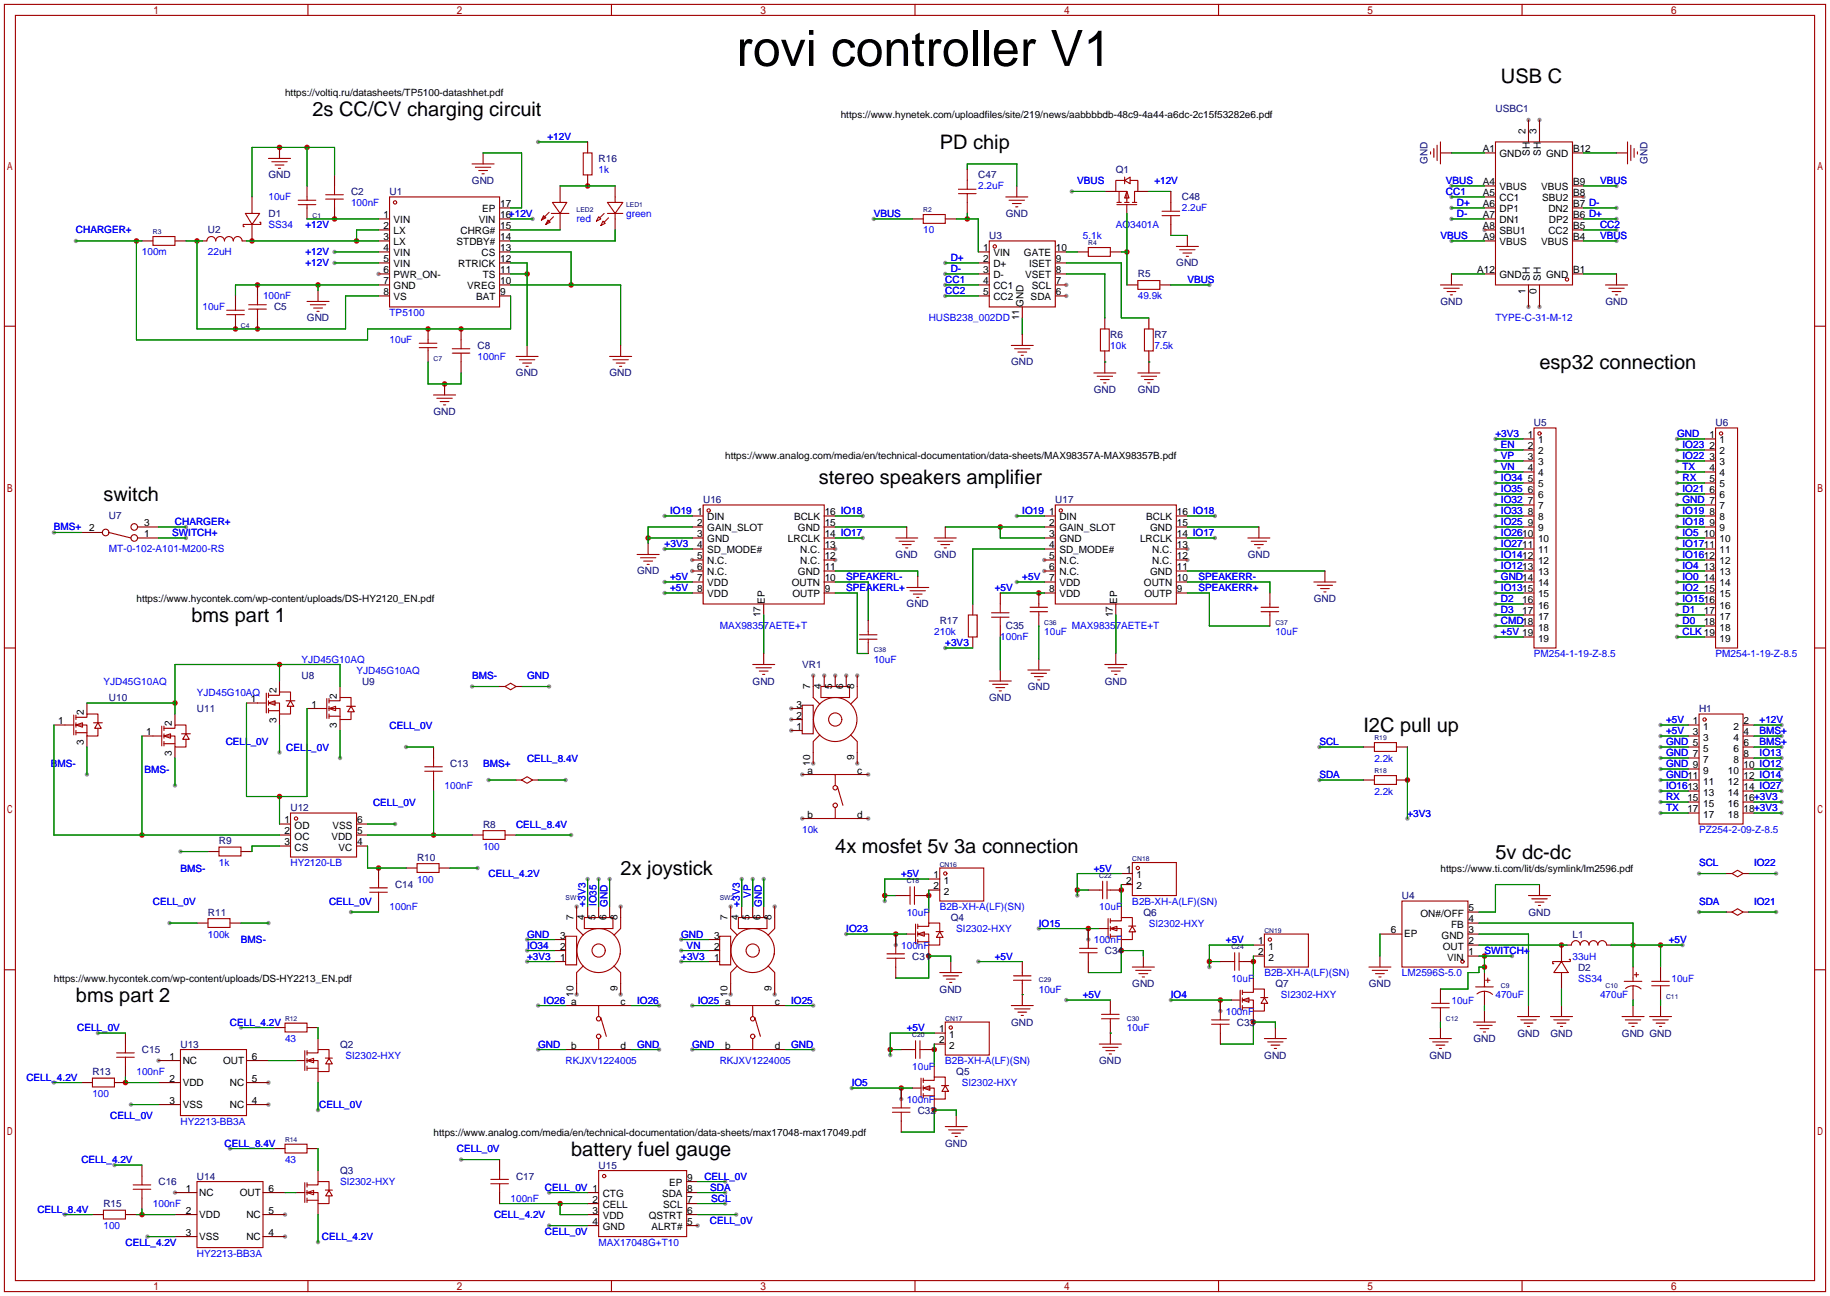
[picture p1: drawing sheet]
<svg xmlns="http://www.w3.org/2000/svg" width="422mm" height="299mm" viewBox="0 0 422 299" stroke-linecap="round" stroke-linejoin="round" font-family="sans-serif">
<defs><g id="words">
<text font-size="11.5" x="169.9" y="15.2">rovi controller V1</text>
<g font-size="4.6">
<text x="346.5" y="19.1">USB C</text>
<text x="72.1" y="26.8">2s CC/CV charging circuit</text>
<text x="216.9" y="34.4">PD chip</text>
<text x="355.3" y="85.2">esp32 connection</text>
<text x="189" y="111.9">stereo speakers amplifier</text>
<text x="23.9" y="115.7">switch</text>
<text x="44.2" y="143.6">bms part 1</text>
<text x="314.7" y="169">I2C pull up</text>
<text x="192.8" y="196.9">4x mosfet 5v 3a connection</text>
<text x="143.3" y="202">2x joystick</text>
<text x="345.2" y="198.2">5v dc-dc</text>
<text x="17.5" y="231.2">bms part 2</text>
<text x="131.8" y="266.8">battery fuel gauge</text>
</g>
<g font-size="2.3">
<text x="65.8" y="22.1">https://voltiq.ru/datasheets/TP5100-datashhet.pdf</text>
<text x="194.1" y="27.2">https://www.hynetek.com/uploadfiles/site/219/news/aabbbbdb-48c9-4a44-a6dc-2c15f53282e6.pdf</text>
<text x="342.2" y="35.1">A1</text>
<text x="352.1" y="31" transform="rotate(-90 352.1 31)">2</text>
<text x="353.1" y="36" transform="rotate(-90 353.1 36)">SH</text>
<text x="354.6" y="31" transform="rotate(-90 354.6 31)">3</text>
<text x="355.6" y="36" transform="rotate(-90 355.6 36)">SH</text>
<text x="363.1" y="35.1">B12</text>
<text x="346.1" y="36.3">GND</text>
<text x="356.9" y="36.3">GND</text>
<text x="115.4" y="47.8">17</text>
<text x="342.2" y="42.7">A4</text>
<text x="342.2" y="45.2">A5</text>
<text x="342.2" y="47.8">A6</text>
<text x="346.1" y="44">VBUS</text>
<text x="346.1" y="46.5">CC1</text>
<text x="355.7" y="44">VBUS</text>
<text x="356" y="46.5">SBU2</text>
<text x="363.1" y="47.8">B7 D-</text>
<text x="363.1" y="45.2">B8</text>
<text x="363.1" y="42.7">B9</text>
<text x="88.5" y="50.3">1</text>
<text x="88.5" y="52.9">2</text>
<text x="90.9" y="51.6">VIN</text>
<text x="110.5" y="51.6">VIN</text>
<text x="111.3" y="49">EP</text>
<text x="115.4" y="52.9">15</text>
<text x="115.4" y="50.3">16+12V</text>
<text x="342.2" y="50.3">A7</text>
<text x="342.2" y="52.9">A8</text>
<text x="346.1" y="49">DP1</text>
<text x="346.1" y="51.6">DN1</text>
<text x="357.4" y="49">DN2</text>
<text x="357.5" y="51.6">DP2</text>
<text x="363.1" y="52.9">B5</text>
<text x="363.1" y="50.3">B6 D+</text>
<text x="88.5" y="55.4">3</text>
<text x="88.5" y="57.9">4</text>
<text x="90.9" y="54.1">LX</text>
<text x="90.9" y="56.7">LX</text>
<text x="90.9" y="59.2">VIN</text>
<text x="105.4" y="56.7">STDBY#</text>
<text x="106.3" y="54.1">CHRG#</text>
<text x="111.2" y="59.2">CS</text>
<text x="115.4" y="57.9">13</text>
<text x="115.4" y="55.4">14</text>
<text x="226.9" y="57.9">1</text>
<text x="229.3" y="59.2">VIN</text>
<text x="236.4" y="59.2">GATE</text>
<text x="243.7" y="57.9">10</text>
<text x="342.2" y="55.4">A9</text>
<text x="346.1" y="54.1">SBU1</text>
<text x="346.1" y="56.7">VBUS</text>
<text x="355.7" y="56.7">VBUS</text>
<text x="357.4" y="54.1">CC2</text>
<text x="363.1" y="55.4">B4</text>
<text x="88.5" y="60.5">5</text>
<text x="88.5" y="63">6</text>
<text x="88.5" y="65.6">7</text>
<text x="90.9" y="61.7">VIN</text>
<text x="90.9" y="64.3">PWR_ON-</text>
<text x="105.8" y="61.7">RTRICK</text>
<text x="111.4" y="64.3">TS</text>
<text x="115.4" y="65.6">10</text>
<text x="115.4" y="63">11</text>
<text x="115.4" y="60.5">12</text>
<text x="226.9" y="60.5">2</text>
<text x="226.9" y="63">3</text>
<text x="226.9" y="65.6">4</text>
<text x="229.3" y="61.7">D+</text>
<text x="229.3" y="64.3">D-</text>
<text x="236.6" y="64.3">VSET</text>
<text x="237.5" y="61.7">ISET</text>
<text x="243.7" y="65.6">7</text>
<text x="243.7" y="63">8</text>
<text x="243.7" y="60.5">9</text>
<text x="341" y="63">A12</text>
<text x="346.1" y="64.3">GND</text>
<text x="353.1" y="64.8" transform="rotate(-90 353.1 64.8)">SH</text>
<text x="355.6" y="64.8" transform="rotate(-90 355.6 64.8)">SH</text>
<text x="356.9" y="64.3">GND</text>
<text x="363.1" y="63">B1</text>
<text x="88.5" y="68.1">8</text>
<text x="90.9" y="66.8">GND</text>
<text x="90.9" y="69.4">VS</text>
<text x="107.8" y="66.8">VREG</text>
<text x="109.9" y="69.4">BAT</text>
<text x="115.4" y="68.1">9</text>
<text x="226.9" y="68.1">5</text>
<text x="229.3" y="66.8">CC1</text>
<text x="229.3" y="69.4">CC2</text>
<text x="236.3" y="70.8" transform="rotate(-90 236.3 70.8)">GND</text>
<text x="237.9" y="69.4">SDA</text>
<text x="238.2" y="66.8">SCL</text>
<text x="243.7" y="68.1">6</text>
<text x="352.1" y="67.9" transform="rotate(-90 352.1 67.9)">1</text>
<text x="354.6" y="67.9" transform="rotate(-90 354.6 67.9)">0</text>
<text x="235.2" y="73.9" transform="rotate(-90 235.2 73.9)">11</text>
<text x="352.7" y="101.1">1</text>
<text x="394.6" y="101.1">1</text>
<text x="167.4" y="106">https://www.analog.com/media/en/technical-documentation/data-sheets/MAX98357A-MAX98357B.pdf</text>
<text x="352.7" y="103.7">2</text>
<text x="352.7" y="106.2">3</text>
<text x="355" y="102.4">1</text>
<text x="355" y="104.9">2</text>
<text x="355" y="107.5">3</text>
<text x="394.6" y="103.7">2</text>
<text x="394.6" y="106.2">3</text>
<text x="396.9" y="102.4">1</text>
<text x="396.9" y="104.9">2</text>
<text x="396.9" y="107.5">3</text>
<text x="352.7" y="108.7">4</text>
<text x="352.7" y="111.3">5</text>
<text x="352.7" y="113.8">6</text>
<text x="355" y="110">4</text>
<text x="355" y="112.5">5</text>
<text x="394.6" y="108.7">4</text>
<text x="394.6" y="111.3">5</text>
<text x="394.6" y="113.8">6</text>
<text x="396.9" y="110">4</text>
<text x="396.9" y="112.5">5</text>
<text x="160.9" y="118.9">1</text>
<text x="190.4" y="118.9">16 IO18</text>
<text x="242.2" y="118.9">1</text>
<text x="271.7" y="118.9">16 IO18</text>
<text x="352.7" y="116.4">7</text>
<text x="352.7" y="118.9">8</text>
<text x="355" y="115.1">6</text>
<text x="355" y="117.6">7</text>
<text x="394.6" y="118.9">8</text>
<text x="396.9" y="115.1">6</text>
<text x="396.9" y="117.6">7</text>
<text x="20.6" y="122.6">2</text>
<text x="33.3" y="123.9">1</text>
<text x="33.3" y="121.3">3</text>
<text x="160.9" y="121.4">2</text>
<text x="160.9" y="124">3</text>
<text x="163.2" y="120.2">DIN</text>
<text x="163.2" y="122.7">GAIN_SLOT</text>
<text x="163.2" y="125.2">GND</text>
<text x="181.9" y="125.2">LRCLK</text>
<text x="183.3" y="120.2">BCLK</text>
<text x="184.2" y="122.7">GND</text>
<text x="190.4" y="124">14 IO17</text>
<text x="190.4" y="121.4">15</text>
<text x="242.2" y="121.4">2</text>
<text x="242.2" y="124">3</text>
<text x="244.5" y="120.2">DIN</text>
<text x="244.5" y="122.7">GAIN_SLOT</text>
<text x="244.5" y="125.2">GND</text>
<text x="263.1" y="125.2">LRCLK</text>
<text x="264.6" y="120.2">BCLK</text>
<text x="265.5" y="122.7">GND</text>
<text x="271.7" y="124">14 IO17</text>
<text x="271.7" y="121.4">15</text>
<text x="352.7" y="121.4">9</text>
<text x="355" y="120.2">8</text>
<text x="355" y="122.7">9</text>
<text x="355" y="125.2">10</text>
<text x="393.3" y="124">10</text>
<text x="394.6" y="121.4">9</text>
<text x="396.9" y="120.2">8</text>
<text x="396.9" y="122.7">9</text>
<text x="396.9" y="125.2">10</text>
<text x="160.9" y="126.5">4</text>
<text x="160.9" y="129.1">5</text>
<text x="160.9" y="131.6">6</text>
<text x="163.2" y="127.8">SD_MODE#</text>
<text x="163.2" y="130.3">N.C.</text>
<text x="184.7" y="130.3">N.C.</text>
<text x="184.7" y="127.8">N.C.</text>
<text x="190.4" y="131.6">11</text>
<text x="190.4" y="129.1">12</text>
<text x="190.4" y="126.5">13</text>
<text x="242.2" y="126.5">4</text>
<text x="242.2" y="129.1">5</text>
<text x="242.2" y="131.6">6</text>
<text x="244.5" y="127.8">SD_MODE#</text>
<text x="244.5" y="130.3">N.C.</text>
<text x="266" y="130.3">N.C.</text>
<text x="266" y="127.8">N.C.</text>
<text x="271.7" y="131.6">11</text>
<text x="271.7" y="129.1">12</text>
<text x="271.7" y="126.5">13</text>
<text x="355" y="127.8">11</text>
<text x="355" y="130.3">12</text>
<text x="393.3" y="131.6">13</text>
<text x="396.9" y="127.8">11</text>
<text x="396.9" y="130.3">12</text>
<text x="160.9" y="134.1">7</text>
<text x="160.9" y="136.7">8</text>
<text x="163.2" y="132.9">N.C.</text>
<text x="163.2" y="135.4">VDD</text>
<text x="163.2" y="137.9">VDD</text>
<text x="182.8" y="135.4">OUTN</text>
<text x="182.9" y="137.9">OUTP</text>
<text x="184.2" y="132.9">GND</text>
<text x="190.4" y="136.7">9</text>
<text x="190.4" y="134.1">10</text>
<text x="242.2" y="134.1">7</text>
<text x="242.2" y="136.7">8</text>
<text x="244.5" y="132.9">N.C.</text>
<text x="244.5" y="135.4">VDD</text>
<text x="244.5" y="137.9">VDD</text>
<text x="264" y="135.4">OUTN</text>
<text x="264.2" y="137.9">OUTP</text>
<text x="265.5" y="132.9">GND</text>
<text x="271.7" y="136.7">9</text>
<text x="271.7" y="134.1">10</text>
<text x="355" y="132.9">13</text>
<text x="355" y="135.4">14</text>
<text x="355" y="137.9">15</text>
<text x="393.3" y="134.1">14</text>
<text x="393.3" y="136.7">15</text>
<text x="396.9" y="132.9">13</text>
<text x="396.9" y="135.4">14</text>
<text x="396.9" y="137.9">15</text>
<text x="31.5" y="139">https://www.hycontek.com/wp-content/uploads/DS-HY2120_EN.pdf</text>
<text x="175.6" y="142.5" transform="rotate(-90 175.6 142.5)">17</text>
<text x="176.6" y="139.4" transform="rotate(-90 176.6 139.4)">EP</text>
<text x="256.8" y="142.5" transform="rotate(-90 256.8 142.5)">17</text>
<text x="257.9" y="139.4" transform="rotate(-90 257.9 139.4)">EP</text>
<text x="351.4" y="139.2">16</text>
<text x="351.4" y="141.8">17</text>
<text x="355" y="140.5">16</text>
<text x="355" y="143">17</text>
<text x="393.3" y="141.8">17</text>
<text x="396.9" y="140.5">16</text>
<text x="396.9" y="143">17</text>
<text x="355" y="145.6">18</text>
<text x="355" y="148.1">19</text>
<text x="393.3" y="144.3">18</text>
<text x="396.9" y="145.6">18</text>
<text x="396.9" y="148.1">19</text>
<text x="63.8" y="160" transform="rotate(-90 63.8 160)">2</text>
<text x="77.8" y="161.3" transform="rotate(-90 77.8 161.3)">2</text>
<text x="187" y="159" transform="rotate(-90 187 159)">7</text>
<text x="189.5" y="159" transform="rotate(-90 189.5 159)">4</text>
<text x="192.1" y="159" transform="rotate(-90 192.1 159)">5</text>
<text x="194.6" y="159" transform="rotate(-90 194.6 159)">6</text>
<text x="197.1" y="159" transform="rotate(-90 197.1 159)">8</text>
<text x="13.4" y="167.2">1</text>
<text x="19.3" y="165.1" transform="rotate(-90 19.3 165.1)">2</text>
<text x="39.7" y="167.6" transform="rotate(-90 39.7 167.6)">2</text>
<text x="57.9" y="162.1">1</text>
<text x="63.8" y="166.9" transform="rotate(-90 63.8 166.9)">3</text>
<text x="71.9" y="163.3">1</text>
<text x="183.9" y="165.9">2</text>
<text x="183.9" y="163.3">3</text>
<text x="390.8" y="167.2">1</text>
<text x="402.5" y="167.2">2</text>
<text x="19.3" y="172" transform="rotate(-90 19.3 172)">3</text>
<text x="33.8" y="169.7">1</text>
<text x="77.8" y="168.1" transform="rotate(-90 77.8 168.1)">3</text>
<text x="183.9" y="168.4">1</text>
<text x="390.8" y="169.7">3</text>
<text x="393.1" y="168.4">1</text>
<text x="393.1" y="171">3</text>
<text x="393.1" y="173.5">5</text>
<text x="400.1" y="173.5">6</text>
<text x="400.1" y="171">4</text>
<text x="400.1" y="168.4">2</text>
<text x="402.5" y="172.2">6</text>
<text x="402.5" y="169.7">4</text>
<text x="39.7" y="174.5" transform="rotate(-90 39.7 174.5)">3</text>
<text x="186.4" y="178.6">a</text>
<text x="187" y="176.8" transform="rotate(-90 187 176.8)">10</text>
<text x="197.1" y="175.5" transform="rotate(-90 197.1 175.5)">9</text>
<text x="197.9" y="178.6">c</text>
<text x="393.1" y="176">7</text>
<text x="393.1" y="178.6">9</text>
<text x="398.8" y="178.6">10</text>
<text x="400.1" y="176">8</text>
<text x="402.5" y="179.9">12 IO14</text>
<text x="402.5" y="177.3">10 IO12</text>
<text x="402.5" y="174.8">8</text>
<text x="389.5" y="184.9">15</text>
<text x="393.1" y="181.1">11</text>
<text x="393.1" y="183.7">13</text>
<text x="398.8" y="183.7">14</text>
<text x="398.8" y="181.1">12</text>
<text x="402.5" y="184.9">16+3V3</text>
<text x="402.5" y="182.4">14 IO27</text>
<text x="65.6" y="190">1</text>
<text x="68" y="191.3">OD</text>
<text x="76.7" y="191.3">VSS</text>
<text x="82.4" y="190">6</text>
<text x="186.4" y="188.7">b</text>
<text x="197.9" y="188.7">d</text>
<text x="389.5" y="187.5">17</text>
<text x="393.1" y="186.2">15</text>
<text x="393.1" y="188.7">17</text>
<text x="398.8" y="188.7">18</text>
<text x="398.8" y="186.2">16</text>
<text x="402.5" y="187.5">18+3V3</text>
<text x="65.6" y="192.6">2</text>
<text x="65.6" y="195.1">3</text>
<text x="68" y="193.8">OC</text>
<text x="68" y="196.4">CS</text>
<text x="76.5" y="193.8">VDD</text>
<text x="78.1" y="196.4">VC</text>
<text x="82.4" y="195.1">4</text>
<text x="82.4" y="192.6">5</text>
<text x="215.5" y="202.7">1</text>
<text x="217.9" y="204">1</text>
<text x="260" y="201.4">1</text>
<text x="260" y="204">2</text>
<text x="262.3" y="202.7">1</text>
<text x="332.5" y="201.2">https://www.ti.com/lit/ds/symlink/lm2596.pdf</text>
<text x="215.5" y="205.3">2</text>
<text x="217.9" y="206.5">2</text>
<text x="262.3" y="205.3">2</text>
<text x="132.4" y="212.3" transform="rotate(-90 132.4 212.3)">7</text>
<text x="134.9" y="212.3" transform="rotate(-90 134.9 212.3)">4</text>
<text x="137.5" y="212.3" transform="rotate(-90 137.5 212.3)">5</text>
<text x="140" y="212.3" transform="rotate(-90 140 212.3)">6</text>
<text x="142.5" y="212.3" transform="rotate(-90 142.5 212.3)">8</text>
<text x="167.9" y="212.3" transform="rotate(-90 167.9 212.3)">7</text>
<text x="170.5" y="212.3" transform="rotate(-90 170.5 212.3)">4</text>
<text x="173" y="212.3" transform="rotate(-90 173 212.3)">5</text>
<text x="175.6" y="212.3" transform="rotate(-90 175.6 212.3)">6</text>
<text x="178.1" y="212.3" transform="rotate(-90 178.1 212.3)">8</text>
<text x="321" y="215.4">6</text>
<text x="327.9" y="211.6">ON#/OFF</text>
<text x="334.9" y="214.1">FB</text>
<text x="339" y="215.4">3</text>
<text x="339" y="212.9">4</text>
<text x="339" y="210.3">5</text>
<text x="129.3" y="221.8">1</text>
<text x="129.3" y="219.2">2</text>
<text x="129.3" y="216.7">3</text>
<text x="164.8" y="221.8">1</text>
<text x="164.8" y="219.2">2</text>
<text x="164.8" y="216.7">3</text>
<text x="290.4" y="218">1</text>
<text x="290.4" y="220.5">2</text>
<text x="292.8" y="219.2">1</text>
<text x="292.8" y="221.8">2</text>
<text x="324.1" y="216.4">EP</text>
<text x="332.8" y="216.7">GND</text>
<text x="333" y="219.2">OUT</text>
<text x="334" y="221.8">VIN</text>
<text x="339" y="220.5">1</text>
<text x="339" y="218">2</text>
<text x="12.4" y="226.6">https://www.hycontek.com/wp-content/uploads/DS-HY2213_EN.pdf</text>
<text x="132.4" y="230.1" transform="rotate(-90 132.4 230.1)">10</text>
<text x="142.5" y="228.8" transform="rotate(-90 142.5 228.8)">9</text>
<text x="143.3" y="231.9">c</text>
<text x="167.9" y="230.1" transform="rotate(-90 167.9 230.1)">10</text>
<text x="178.1" y="228.8" transform="rotate(-90 178.1 228.8)">9</text>
<text x="178.8" y="231.9">c</text>
<text x="216.8" y="238.3">1</text>
<text x="219.1" y="239.5">1</text>
<text x="39.1" y="244.6">1</text>
<text x="42.2" y="245.6">NC</text>
<text x="51.5" y="245.6">OUT</text>
<text x="58.2" y="244.6">6</text>
<text x="131.8" y="242.1">b</text>
<text x="143.3" y="242.1">d</text>
<text x="167.4" y="242.1">b</text>
<text x="178.8" y="242.1">d</text>
<text x="216.8" y="240.8">2</text>
<text x="219.1" y="242.1">2</text>
<text x="39.1" y="249.7">2</text>
<text x="42.2" y="250.7">VDD</text>
<text x="53.1" y="250.7">NC</text>
<text x="58.2" y="249.7">5</text>
<text x="39.1" y="254.8">3</text>
<text x="42.2" y="255.8">VSS</text>
<text x="53.1" y="255.8">NC</text>
<text x="58.2" y="254.8">4</text>
<text x="100.1" y="262.2">https://www.analog.com/media/en/technical-documentation/data-sheets/max17048-max17049.pdf</text>
<text x="42.9" y="275.1">1</text>
<text x="62" y="275.1">6</text>
<text x="154.5" y="273.8">EP</text>
<text x="158.6" y="275.1">8</text>
<text x="158.6" y="272.6">9</text>
<text x="42.9" y="280.2">2</text>
<text x="46" y="276.1">NC</text>
<text x="46" y="281.2">VDD</text>
<text x="55.3" y="276.1">OUT</text>
<text x="56.9" y="281.2">NC</text>
<text x="62" y="280.2">5</text>
<text x="136.8" y="277.6">2</text>
<text x="136.8" y="280.2">3</text>
<text x="139.1" y="276.4">CTG</text>
<text x="139.1" y="278.9">CELL</text>
<text x="139.1" y="281.5">VDD</text>
<text x="149.7" y="281.5">QSTRT</text>
<text x="152.8" y="276.4">SDA</text>
<text x="153.1" y="278.9">SCL</text>
<text x="158.6" y="280.2">6</text>
<text x="158.6" y="277.6">7</text>
<text x="42.9" y="285.3">3</text>
<text x="46" y="286.3">VSS</text>
<text x="56.9" y="286.3">NC</text>
<text x="62" y="285.3">4</text>
<text x="136.8" y="282.7">4</text>
<text x="139.1" y="284">GND</text>
<text x="150.4" y="284">ALRT#</text>
<text x="158.6" y="282.7">5</text>
</g>
<g font-size="2.3" fill="#000080">
<text x="345.2" y="26">USBC1</text>
<text x="62" y="41.2">GND</text>
<text x="138.2" y="37.4">R16</text>
<text x="225.8" y="41.2">C47</text>
<text x="257.6" y="39.9">Q1</text>
<text x="329.5" y="37.9" transform="rotate(-90 329.5 37.9)">GND</text>
<text x="380.3" y="37.9" transform="rotate(-90 380.3 37.9)">GND</text>
<text x="81" y="45">C2</text>
<text x="89.9" y="45">U1</text>
<text x="108.9" y="42.5">GND</text>
<text x="272.8" y="46.3">C48</text>
<text x="48" y="53.9">U2</text>
<text x="62" y="50.1">D1</text>
<text x="232.1" y="50.1">GND</text>
<text x="228.3" y="55.2">U3</text>
<text x="262.6" y="64.1">R5</text>
<text x="271.5" y="61.5">GND</text>
<text x="63.2" y="71.7">C5</text>
<text x="332.5" y="70.4">GND</text>
<text x="370.6" y="70.4">GND</text>
<text x="70.8" y="74.2">GND</text>
<text x="110.2" y="80.6">C8</text>
<text x="256.3" y="78">R6</text>
<text x="266.4" y="78">R7</text>
<text x="119.1" y="86.9">GND</text>
<text x="140.7" y="86.9">GND</text>
<text x="233.4" y="84.4">GND</text>
<text x="100.1" y="95.8">GND</text>
<text x="252.5" y="90.7">GND</text>
<text x="262.6" y="90.7">GND</text>
<text x="354.1" y="98.3">U5</text>
<text x="396" y="98.3">U6</text>
<text x="25.1" y="119.9">U7</text>
<text x="162.3" y="116.1">U16</text>
<text x="243.6" y="116.1">U17</text>
<text x="206.7" y="128.8">GND</text>
<text x="215.6" y="128.8">GND</text>
<text x="288" y="128.8">GND</text>
<text x="147" y="132.6">GND</text>
<text x="209.3" y="140.3">GND</text>
<text x="303.3" y="139">GND</text>
<text x="216.9" y="144.1">R17</text>
<text x="232.2" y="145.3">C35</text>
<text x="185.2" y="154.2">VR1</text>
<text x="25.1" y="161.8">U10</text>
<text x="69.6" y="156.8">U8</text>
<text x="83.6" y="158">U9</text>
<text x="173.7" y="158">GND</text>
<text x="228.3" y="161.8">GND</text>
<text x="237.2" y="159.3">GND</text>
<text x="255" y="158">GND</text>
<text x="45.5" y="164.4">U11</text>
<text x="392.2" y="164.4">H1</text>
<text x="103.9" y="177.1">C13</text>
<text x="67.1" y="187.2">U12</text>
<text x="111.5" y="191.1">R8</text>
<text x="50.5" y="194.9">R9</text>
<text x="96.3" y="198.7">R10</text>
<text x="91.2" y="205">C14</text>
<text x="323.6" y="207.6">U4</text>
<text x="48" y="211.4">R11</text>
<text x="219.5" y="212.6">Q4</text>
<text x="263.9" y="211.4">Q6</text>
<text x="352.8" y="211.4">GND</text>
<text x="210.6" y="221.5">C31</text>
<text x="255" y="220.3">C34</text>
<text x="363" y="216.5">L1</text>
<text x="261.3" y="227.9">GND</text>
<text x="294.4" y="227.9">Q7</text>
<text x="316" y="227.9">GND</text>
<text x="364.2" y="224.1">D2</text>
<text x="216.9" y="229.2">GND</text>
<text x="233.4" y="236.8">GND</text>
<text x="285.5" y="236.8">C33</text>
<text x="350.2" y="239.3">GND</text>
<text x="357.9" y="239.3">GND</text>
<text x="374.4" y="239.3">GND GND</text>
<text x="32.8" y="243.1">C15</text>
<text x="41.7" y="241.9">U13</text>
<text x="78.5" y="241.9">Q2</text>
<text x="253.7" y="245.7">GND</text>
<text x="291.8" y="244.4">GND</text>
<text x="329.9" y="244.4">GND</text>
<text x="340.1" y="240.6">GND</text>
<text x="21.3" y="248.2">R13</text>
<text x="220.7" y="248.2">Q5</text>
<text x="211.8" y="257.1">C32</text>
<text x="138.2" y="269.8">U15</text>
<text x="218.2" y="264.7">GND</text>
<text x="36.6" y="273.6">C16</text>
<text x="45.5" y="272.3">U14</text>
<text x="78.5" y="271.1">Q3</text>
<text x="119.1" y="272.3">C17</text>
<text x="23.9" y="278.7">R15</text>
</g>
<g font-size="2.3" fill="#00f">
<text x="126.4" y="32.3">+12V</text>
<text x="138.2" y="39.9">1k</text>
<text x="62" y="46.3">10uF</text>
<text x="81" y="47.5">100nF</text>
<text x="225.8" y="43.7">2.2uF</text>
<text x="248.7" y="42.5">VBUS</text>
<text x="266.4" y="42.5">+12V</text>
<text x="333.8" y="42.5">VBUS</text>
<text x="333.8" y="45">CC1</text>
<text x="336.3" y="47.5">D+</text>
<text x="369.3" y="42.5">VBUS</text>
<text x="17.5" y="53.9">CHARGER+</text>
<text x="62" y="52.6">SS34</text>
<text x="70.5" y="52.6">+12V</text>
<text x="133.1" y="51.4">red</text>
<text x="144.5" y="50.1">green</text>
<text x="201.7" y="50.1">VBUS</text>
<text x="213.1" y="53.9">10</text>
<text x="257.6" y="52.6">AO3401A</text>
<text x="272.8" y="48.8">2.2uF</text>
<text x="336.3" y="50.1">D-</text>
<text x="369.3" y="52.6">CC2</text>
<text x="32.8" y="59">100m</text>
<text x="48" y="59">22uH</text>
<text x="70.5" y="59">+12V</text>
<text x="249.9" y="55.2">5.1k</text>
<text x="332.5" y="55.2">VBUS</text>
<text x="369.3" y="55.2">VBUS</text>
<text x="70.5" y="61.5">+12V</text>
<text x="218.2" y="65.3">CC1</text>
<text x="219.5" y="62.8">D-</text>
<text x="219.5" y="60.2">D+</text>
<text x="274.1" y="65.3">VBUS</text>
<text x="46.7" y="71.7">10uF</text>
<text x="60.7" y="69.1">100nF</text>
<text x="218.2" y="67.9">CC2</text>
<text x="262.6" y="69.1">49.9k</text>
<text x="89.9" y="72.9">TP5100</text>
<text x="214.4" y="74.2">HUSB238_002DD</text>
<text x="345.2" y="74.2">TYPE-C-31-M-12</text>
<text x="89.9" y="79.3">10uF</text>
<text x="110.2" y="83.1">100nF</text>
<text x="256.3" y="80.6">10k</text>
<text x="266.4" y="80.6">7.5k</text>
<text x="345.2" y="100.9">+3V3</text>
<text x="387.1" y="100.9">GND</text>
<text x="346.5" y="103.4">EN</text>
<text x="346.5" y="106">VP</text>
<text x="388.4" y="103.4">IO23</text>
<text x="388.4" y="106">IO22</text>
<text x="346.5" y="108.5">VN</text>
<text x="346.5" y="111">IO34</text>
<text x="346.5" y="113.6">IO35</text>
<text x="388.4" y="108.5">TX</text>
<text x="388.4" y="111">RX</text>
<text x="388.4" y="113.6">IO21</text>
<text x="154.7" y="118.7">IO19</text>
<text x="236" y="118.7">IO19</text>
<text x="346.5" y="116.1">IO32</text>
<text x="346.5" y="118.7">IO33</text>
<text x="388.4" y="116.1">GND 7</text>
<text x="388.4" y="118.7">IO19</text>
<text x="12.4" y="122.5">BMS+</text>
<text x="39.8" y="123.7">SWITCH+</text>
<text x="40.4" y="121.2">CHARGER+</text>
<text x="346.5" y="121.2">IO25</text>
<text x="346.5" y="123.7">IO2610</text>
<text x="388.4" y="121.2">IO18</text>
<text x="388.4" y="123.7">IO5</text>
<text x="25.1" y="127.6">MT-0-102-A101-M200-RS</text>
<text x="153.4" y="126.3">+3V3</text>
<text x="346.5" y="126.3">IO2711</text>
<text x="346.5" y="128.8">IO1412</text>
<text x="346.5" y="131.4">IO1213</text>
<text x="388.4" y="126.3">IO1711</text>
<text x="388.4" y="128.8">IO1612</text>
<text x="388.4" y="131.4">IO4</text>
<text x="154.7" y="136.4">+5V</text>
<text x="154.7" y="133.9">+5V</text>
<text x="195.3" y="133.9">SPEAKERL-</text>
<text x="195.3" y="136.4">SPEAKERL+</text>
<text x="229.6" y="136.4">+5V</text>
<text x="236" y="133.9">+5V</text>
<text x="276.6" y="133.9">SPEAKERR-</text>
<text x="276.6" y="136.4">SPEAKERR+</text>
<text x="346.5" y="133.9">GND14</text>
<text x="346.5" y="136.4">IO1315</text>
<text x="388.4" y="133.9">IO0</text>
<text x="388.4" y="136.4">IO2</text>
<text x="346.5" y="139">D2</text>
<text x="346.5" y="141.5">D3</text>
<text x="388.4" y="139">IO1516</text>
<text x="388.4" y="141.5">D1</text>
<text x="166.1" y="145.3">MAX98357AETE+T</text>
<text x="215.6" y="146.6">210k</text>
<text x="218.2" y="149.1">+3V3</text>
<text x="230.9" y="147.9">100nF</text>
<text x="241" y="146.6">10uF</text>
<text x="247.4" y="145.3">MAX98357AETE+T</text>
<text x="294.4" y="146.6">10uF</text>
<text x="346.5" y="144.1">CMD18</text>
<text x="346.5" y="146.6">+5V 19</text>
<text x="388.4" y="144.1">D0</text>
<text x="388.4" y="146.6">CLK 19</text>
<text x="69.6" y="153">YJD45G10AQ</text>
<text x="82.3" y="155.5">YJD45G10AQ</text>
<text x="201.7" y="153">10uF</text>
<text x="354.1" y="151.7">PM254-1-19-Z-8.5</text>
<text x="396" y="151.7">PM254-1-19-Z-8.5</text>
<text x="23.9" y="158">YJD45G10AQ</text>
<text x="45.5" y="160.6">YJD45G10AQ</text>
<text x="109" y="156.8">BMS-</text>
<text x="121.7" y="156.8">GND</text>
<text x="384.6" y="166.9">+5V</text>
<text x="406.1" y="166.9">+12V</text>
<text x="52.1" y="172">CELL_0V</text>
<text x="66.1" y="173.3">CELL_0V</text>
<text x="89.9" y="168.2">CELL_0V</text>
<text x="304.5" y="172">SCL</text>
<text x="384.6" y="172">GND 5</text>
<text x="384.6" y="169.5">+5V</text>
<text x="406.1" y="169.5">BMS+</text>
<text x="406.1" y="172">BMS+</text>
<text x="11.8" y="177.1">BMS-</text>
<text x="33.3" y="178.4">BMS-</text>
<text x="111.5" y="177.1">BMS+</text>
<text x="121.7" y="175.8">CELL_8.4V</text>
<text x="304.5" y="179.6">SDA</text>
<text x="317.2" y="175.8">2.2k</text>
<text x="384.6" y="179.6">GND11</text>
<text x="384.6" y="174.5">GND 7</text>
<text x="384.6" y="177.1">GND 9</text>
<text x="406.1" y="174.5">IO13</text>
<text x="86.1" y="186">CELL_0V</text>
<text x="102.6" y="182.2">100nF</text>
<text x="317.2" y="183.4">2.2k</text>
<text x="384.6" y="184.7">RX</text>
<text x="384.6" y="182.2">IO1613</text>
<text x="119.1" y="191.1">CELL_8.4V</text>
<text x="324.9" y="188.5">+3V3</text>
<text x="384.6" y="187.2">TX</text>
<text x="111.5" y="196.1">100</text>
<text x="185.2" y="192.3">10k</text>
<text x="392.2" y="192.3">PZ254-2-09-Z-8.5</text>
<text x="41.7" y="201.2">BMS-</text>
<text x="50.5" y="199.9">1k</text>
<text x="67.1" y="199.9">HY2120-LB</text>
<text x="96.3" y="203.8">100</text>
<text x="112.8" y="202.5">CELL_4.2V</text>
<text x="208" y="202.5">+5V</text>
<text x="252.5" y="201.2">+5V</text>
<text x="392.2" y="199.9">SCL</text>
<text x="404.9" y="199.9">IO22</text>
<text x="35.3" y="208.8">CELL_0V</text>
<text x="75.9" y="208.8">CELL_0V</text>
<text x="135.2" y="209.3" transform="rotate(-90 135.2 209.3)">+3V3</text>
<text x="137.7" y="209.2" transform="rotate(-90 137.7 209.2)">IO35</text>
<text x="140.3" y="209.3" transform="rotate(-90 140.3 209.3)">GND</text>
<text x="170.7" y="209.3" transform="rotate(-90 170.7 209.3)">+3V3</text>
<text x="173.3" y="207.3" transform="rotate(-90 173.3 207.3)">VP</text>
<text x="175.8" y="209.3" transform="rotate(-90 175.8 209.3)">GND</text>
<text x="261.4" y="208.8">B2B-XH-A(LF)(SN)</text>
<text x="392.2" y="208.8">SDA</text>
<text x="404.9" y="208.8">IO21</text>
<text x="89.9" y="210.1">100nF</text>
<text x="195.3" y="215.2">IO23</text>
<text x="209.3" y="211.4">10uF</text>
<text x="216.9" y="210.1">B2B-XH-A(LF)(SN)</text>
<text x="220.7" y="215.2">SI2302-HXY</text>
<text x="239.8" y="213.9">IO15</text>
<text x="253.7" y="210.1">10uF</text>
<text x="265.2" y="213.9">SI2302-HXY</text>
<text x="48" y="216.5">100k</text>
<text x="55.6" y="217.7">BMS-</text>
<text x="121.7" y="219">IO34</text>
<text x="121.7" y="221.5">+3V3</text>
<text x="121.7" y="216.5">GND</text>
<text x="157.2" y="221.5">+3V3</text>
<text x="157.2" y="216.5">GND</text>
<text x="158.5" y="219">VN</text>
<text x="208" y="219">100nF</text>
<text x="229.6" y="221.5">+5V</text>
<text x="252.5" y="217.7">100nF</text>
<text x="283" y="217.7">+5V</text>
<text x="342.6" y="220.3">SWITCH+</text>
<text x="363" y="221.5">33uH</text>
<text x="385.2" y="217.7">+5V</text>
<text x="284.2" y="226.6">10uF</text>
<text x="291.8" y="225.3">B2B-XH-A(LF)(SN)</text>
<text x="323.6" y="225.3">LM2596S-5.0</text>
<text x="364.2" y="226.6">SS34</text>
<text x="385.8" y="226.6">10uF</text>
<text x="125.5" y="231.7">IO26 a</text>
<text x="147.1" y="231.7">IO26</text>
<text x="161" y="231.7">IO25 a</text>
<text x="182.6" y="231.7">IO25</text>
<text x="239.8" y="229.2">10uF</text>
<text x="249.9" y="230.4">+5V</text>
<text x="270.3" y="230.4">IO4</text>
<text x="295.7" y="230.4">SI2302-HXY</text>
<text x="335" y="231.7">10uF</text>
<text x="345.2" y="230.4">470uF</text>
<text x="369.3" y="230.4">470uF</text>
<text x="17.8" y="238">CELL_0V</text>
<text x="53.1" y="236.8">CELL_4.2V</text>
<text x="209.3" y="238">+5V</text>
<text x="260.1" y="238">10uF</text>
<text x="283" y="234.2">100nF</text>
<text x="65.8" y="240.6">43</text>
<text x="79.8" y="244.4">SI2302-HXY</text>
<text x="124.2" y="241.9">GND</text>
<text x="130.6" y="245.7">RKJXV1224005</text>
<text x="147.1" y="241.9">GND</text>
<text x="159.8" y="241.9">GND</text>
<text x="166.1" y="245.7">RKJXV1224005</text>
<text x="182.6" y="241.9">GND</text>
<text x="218.2" y="245.7">B2B-XH-A(LF)(SN)</text>
<text x="6.1" y="249.5">CELL_4.2V</text>
<text x="31.5" y="248.2">100nF</text>
<text x="196.6" y="250.7">IO5</text>
<text x="210.6" y="246.9">10uF</text>
<text x="222" y="250.7">SI2302-HXY</text>
<text x="21.3" y="253.3">100</text>
<text x="73.7" y="255.8">CELL_0V</text>
<text x="209.3" y="254.6">100nF</text>
<text x="25.4" y="258.4">CELL_0V</text>
<text x="41.7" y="259.6">HY2213-BB3A</text>
<text x="18.8" y="268.5">CELL_4.2V</text>
<text x="51.8" y="264.7">CELL_8.4V</text>
<text x="65.8" y="268.5">43</text>
<text x="105.4" y="266">CELL_0V</text>
<text x="78.5" y="273.6">SI2302-HXY</text>
<text x="125.8" y="274.9">CELL_0V 1</text>
<text x="162.6" y="272.3">CELL_0V</text>
<text x="163.9" y="274.9">SDA</text>
<text x="8.6" y="280">CELL_8.4V</text>
<text x="35.3" y="278.7">100nF</text>
<text x="114" y="281.2">CELL_4.2V</text>
<text x="117.9" y="277.4">100nF</text>
<text x="164.2" y="277.4">SCL</text>
<text x="23.9" y="283.8">100</text>
<text x="29" y="287.6">CELL_4.2V</text>
<text x="74.3" y="286.3">CELL_4.2V</text>
<text x="125.8" y="285">CELL_0V</text>
<text x="138.2" y="287.6">MAX17048G+T10</text>
<text x="163.9" y="282.5">CELL_0V</text>
<text x="45.5" y="290.1">HY2213-BB3A</text>
</g>
<g font-size="1.6" fill="#000080">
<text x="144.5" y="47.7">LED1</text>
<text x="72.1" y="50.2">C1</text>
<text x="133.1" y="49">LED2</text>
<text x="213.1" y="49">R2</text>
<text x="35.3" y="54">R3</text>
<text x="251.2" y="56.6">R4</text>
<text x="55.6" y="75.6">C4</text>
<text x="100.1" y="83.3">C7</text>
<text x="241" y="144.2">C36</text>
<text x="294.4" y="144.2">C37</text>
<text x="201.7" y="150.6">C38</text>
<text x="317.2" y="170.9">R19</text>
<text x="317.2" y="178.5">R18</text>
<text x="209.3" y="203.9">C18</text>
<text x="216.9" y="200.1">CN16</text>
<text x="253.7" y="202.6">C22</text>
<text x="261.4" y="198.8">CN18</text>
<text x="130.6" y="207.7">SW1</text>
<text x="166.1" y="207.7">SW2</text>
<text x="291.8" y="215.3">CN19</text>
<text x="284.2" y="219.1">C24</text>
<text x="239.8" y="226.8">C29</text>
<text x="346.5" y="228">C9</text>
<text x="370.6" y="228">C10</text>
<text x="384.6" y="230.6">C11</text>
<text x="65.8" y="235.7">R12</text>
<text x="210.6" y="239.5">C20</text>
<text x="218.2" y="235.7">CN17</text>
<text x="260.1" y="235.7">C30</text>
<text x="333.8" y="235.7">C12</text>
<text x="65.8" y="263.6">R14</text>
</g>
</g></defs>
<g fill="#999">
<circle cx="365.5" cy="45.5" r=".51"/>
<circle cx="355.3" cy="70.9" r=".51"/>
<circle cx="352.8" cy="70.9" r=".51"/>
<circle cx="355.3" cy="27.7" r=".51"/>
<circle cx="352.8" cy="27.7" r=".51"/>
<circle cx="342.6" cy="53.1" r=".51"/>
<circle cx="36.6" cy="244.9" r=".51"/>
<circle cx="62" cy="255" r=".51"/>
<circle cx="62" cy="249.9" r=".51"/>
<circle cx="40.4" cy="275.3" r=".51"/>
<circle cx="65.8" cy="285.5" r=".51"/>
<circle cx="65.8" cy="280.4" r=".51"/>
<circle cx="161" cy="283" r=".51"/>
<circle cx="87.4" cy="63.2" r=".51"/>
<circle cx="246.1" cy="68.3" r=".51"/>
<circle cx="246.1" cy="65.8" r=".51"/>
<circle cx="133.1" cy="209.3" r=".51"/>
<circle cx="143.3" cy="209.3" r=".51"/>
<circle cx="143.3" cy="229.6" r=".51"/>
<circle cx="133.1" cy="229.6" r=".51"/>
<circle cx="168.7" cy="209.3" r=".51"/>
<circle cx="178.8" cy="209.3" r=".51"/>
<circle cx="178.8" cy="229.6" r=".51"/>
<circle cx="168.7" cy="229.6" r=".51"/>
<circle cx="159.8" cy="129.3" r=".51"/>
<circle cx="159.8" cy="131.8" r=".51"/>
<circle cx="192.8" cy="129.3" r=".51"/>
<circle cx="192.8" cy="126.7" r=".51"/>
<circle cx="241" cy="129.3" r=".51"/>
<circle cx="241" cy="131.8" r=".51"/>
<circle cx="274.1" cy="129.3" r=".51"/>
<circle cx="274.1" cy="126.7" r=".51"/>
<circle cx="182.6" cy="168.7" r=".51"/>
<circle cx="182.6" cy="166.1" r=".51"/>
<circle cx="182.6" cy="163.6" r=".51"/>
<circle cx="190.2" cy="156" r=".51"/>
<circle cx="192.8" cy="156" r=".51"/>
<circle cx="195.3" cy="156" r=".51"/>
<circle cx="187.7" cy="156" r=".51"/>
<circle cx="197.9" cy="156" r=".51"/>
<circle cx="197.9" cy="176.3" r=".51"/>
<circle cx="187.7" cy="176.3" r=".51"/>
<circle cx="185.2" cy="178.8" r=".51"/>
<circle cx="200.4" cy="178.8" r=".51"/>
<circle cx="185.2" cy="189" r=".51"/>
<circle cx="200.4" cy="189" r=".51"/>
<circle cx="345.2" cy="101.3" r=".51"/>
<circle cx="387.1" cy="101.3" r=".51"/>
<circle cx="345.2" cy="103.9" r=".51"/>
<circle cx="345.2" cy="106.4" r=".51"/>
<circle cx="345.2" cy="109" r=".51"/>
<circle cx="345.2" cy="111.5" r=".51"/>
<circle cx="345.2" cy="114" r=".51"/>
<circle cx="345.2" cy="116.6" r=".51"/>
<circle cx="345.2" cy="119.1" r=".51"/>
<circle cx="345.2" cy="121.7" r=".51"/>
<circle cx="345.2" cy="124.2" r=".51"/>
<circle cx="345.2" cy="126.7" r=".51"/>
<circle cx="345.2" cy="129.3" r=".51"/>
<circle cx="345.2" cy="131.8" r=".51"/>
<circle cx="345.2" cy="134.4" r=".51"/>
<circle cx="345.2" cy="136.9" r=".51"/>
<circle cx="345.2" cy="139.4" r=".51"/>
<circle cx="345.2" cy="142" r=".51"/>
<circle cx="345.2" cy="144.5" r=".51"/>
<circle cx="387.1" cy="103.9" r=".51"/>
<circle cx="387.1" cy="106.4" r=".51"/>
<circle cx="387.1" cy="109" r=".51"/>
<circle cx="387.1" cy="111.5" r=".51"/>
<circle cx="387.1" cy="114" r=".51"/>
<circle cx="387.1" cy="116.6" r=".51"/>
<circle cx="387.1" cy="119.1" r=".51"/>
<circle cx="387.1" cy="121.7" r=".51"/>
<circle cx="387.1" cy="124.2" r=".51"/>
<circle cx="387.1" cy="126.7" r=".51"/>
<circle cx="387.1" cy="129.3" r=".51"/>
<circle cx="387.1" cy="131.8" r=".51"/>
<circle cx="387.1" cy="134.4" r=".51"/>
<circle cx="387.1" cy="136.9" r=".51"/>
<circle cx="387.1" cy="139.4" r=".51"/>
<circle cx="387.1" cy="142" r=".51"/>
<circle cx="387.1" cy="144.5" r=".51"/>
<circle cx="387.1" cy="147.1" r=".51"/>
<circle cx="345.2" cy="147.1" r=".51"/>
<circle cx="373.1" cy="42.9" r=".51"/>
<circle cx="335" cy="42.9" r=".51"/>
<circle cx="335" cy="55.6" r=".51"/>
<circle cx="373.1" cy="55.6" r=".51"/>
<circle cx="55.6" cy="237.2" r=".51"/>
<circle cx="53.1" cy="265.2" r=".51"/>
<circle cx="64.5" cy="173.7" r=".51"/>
<circle cx="78.5" cy="175" r=".51"/>
<circle cx="40.4" cy="181.4" r=".51"/>
<circle cx="91.2" cy="190.2" r=".51"/>
<circle cx="15" cy="280.4" r=".51"/>
<circle cx="12.4" cy="249.9" r=".51"/>
<circle cx="34" cy="285.5" r=".51"/>
<circle cx="73.4" cy="286.8" r=".51"/>
<circle cx="73.4" cy="256.3" r=".51"/>
<circle cx="30.2" cy="255" r=".51"/>
<circle cx="131.8" cy="192.8" r=".51"/>
<circle cx="110.2" cy="200.4" r=".51"/>
<circle cx="41.7" cy="196.6" r=".51"/>
<circle cx="62" cy="213.1" r=".51"/>
<circle cx="39.1" cy="213.1" r=".51"/>
<circle cx="20.1" cy="178.8" r=".51"/>
<circle cx="112.8" cy="180.1" r=".51"/>
<circle cx="130.6" cy="180.1" r=".51"/>
<circle cx="22.6" cy="238.5" r=".51"/>
<circle cx="26.4" cy="269" r=".51"/>
<circle cx="93.7" cy="172.5" r=".51"/>
<circle cx="81" cy="210.6" r=".51"/>
<circle cx="126.7" cy="283" r=".51"/>
<circle cx="169.9" cy="280.4" r=".51"/>
<circle cx="167.4" cy="272.8" r=".51"/>
<circle cx="167.4" cy="275.3" r=".51"/>
<circle cx="167.4" cy="277.9" r=".51"/>
<circle cx="126.7" cy="275.3" r=".51"/>
<circle cx="106.4" cy="267.7" r=".51"/>
<circle cx="124.2" cy="32.8" r=".51"/>
<circle cx="77.2" cy="60.7" r=".51"/>
<circle cx="77.2" cy="58.2" r=".51"/>
<circle cx="122.9" cy="50.5" r=".51"/>
<circle cx="17.5" cy="55.6" r=".51"/>
<circle cx="335" cy="45.5" r=".51"/>
<circle cx="373.1" cy="53.1" r=".51"/>
<circle cx="335" cy="48" r=".51"/>
<circle cx="373.1" cy="50.5" r=".51"/>
<circle cx="373.1" cy="48" r=".51"/>
<circle cx="335" cy="50.5" r=".51"/>
<circle cx="218.2" cy="63.2" r=".51"/>
<circle cx="218.2" cy="60.7" r=".51"/>
<circle cx="218.2" cy="65.8" r=".51"/>
<circle cx="218.2" cy="68.3" r=".51"/>
<circle cx="201.7" cy="50.5" r=".51"/>
<circle cx="279.1" cy="65.8" r=".51"/>
<circle cx="12.4" cy="122.9" r=".51"/>
<circle cx="109" cy="158.5" r=".51"/>
<circle cx="126.7" cy="158.5" r=".51"/>
<circle cx="349" cy="220.7" r=".51"/>
<circle cx="388.4" cy="218.2" r=".51"/>
<circle cx="42.9" cy="124.2" r=".51"/>
<circle cx="42.9" cy="121.7" r=".51"/>
<circle cx="392.2" cy="201.7" r=".51"/>
<circle cx="410" cy="201.7" r=".51"/>
<circle cx="392.2" cy="210.6" r=".51"/>
<circle cx="410" cy="210.6" r=".51"/>
<circle cx="187.7" cy="242.3" r=".51"/>
<circle cx="159.8" cy="242.3" r=".51"/>
<circle cx="152.1" cy="242.3" r=".51"/>
<circle cx="124.2" cy="242.3" r=".51"/>
<circle cx="208" cy="253.7" r=".51"/>
<circle cx="196.6" cy="251.2" r=".51"/>
<circle cx="205.5" cy="243.6" r=".51"/>
<circle cx="206.8" cy="218.2" r=".51"/>
<circle cx="195.3" cy="215.6" r=".51"/>
<circle cx="204.2" cy="208" r=".51"/>
<circle cx="251.2" cy="216.9" r=".51"/>
<circle cx="239.8" cy="214.4" r=".51"/>
<circle cx="248.7" cy="206.8" r=".51"/>
<circle cx="281.7" cy="233.4" r=".51"/>
<circle cx="270.3" cy="230.9" r=".51"/>
<circle cx="279.1" cy="223.3" r=".51"/>
<circle cx="225.8" cy="222" r=".51"/>
<circle cx="246.1" cy="230.9" r=".51"/>
<circle cx="153.4" cy="136.9" r=".51"/>
<circle cx="153.4" cy="134.4" r=".51"/>
<circle cx="153.4" cy="126.7" r=".51"/>
<circle cx="159.8" cy="232.2" r=".51"/>
<circle cx="187.7" cy="232.2" r=".51"/>
<circle cx="199.1" cy="119.1" r=".51"/>
<circle cx="199.1" cy="124.2" r=".51"/>
<circle cx="152.1" cy="232.2" r=".51"/>
<circle cx="124.2" cy="232.2" r=".51"/>
<circle cx="153.4" cy="119.1" r=".51"/>
<circle cx="234.7" cy="134.4" r=".51"/>
<circle cx="280.4" cy="119.1" r=".51"/>
<circle cx="280.4" cy="124.2" r=".51"/>
<circle cx="234.7" cy="119.1" r=".51"/>
<circle cx="218.2" cy="149.6" r=".51"/>
<circle cx="411.2" cy="187.7" r=".51"/>
<circle cx="411.2" cy="185.2" r=".51"/>
<circle cx="383.3" cy="172.5" r=".51"/>
<circle cx="383.3" cy="187.7" r=".51"/>
<circle cx="383.3" cy="185.2" r=".51"/>
<circle cx="383.3" cy="182.6" r=".51"/>
<circle cx="383.3" cy="180.1" r=".51"/>
<circle cx="383.3" cy="167.4" r=".51"/>
<circle cx="383.3" cy="169.9" r=".51"/>
<circle cx="383.3" cy="175" r=".51"/>
<circle cx="383.3" cy="177.5" r=".51"/>
<circle cx="411.2" cy="169.9" r=".51"/>
<circle cx="411.2" cy="172.5" r=".51"/>
<circle cx="411.2" cy="167.4" r=".51"/>
<circle cx="411.2" cy="175" r=".51"/>
<circle cx="411.2" cy="177.5" r=".51"/>
<circle cx="411.2" cy="180.1" r=".51"/>
<circle cx="411.2" cy="182.6" r=".51"/>
<circle cx="324.9" cy="189" r=".51"/>
<circle cx="304.5" cy="172.5" r=".51"/>
<circle cx="304.5" cy="180.1" r=".51"/>
<circle cx="173.7" cy="202.9" r=".51"/>
<circle cx="121.7" cy="219.5" r=".51"/>
<circle cx="138.2" cy="202.9" r=".51"/>
<circle cx="157.2" cy="219.5" r=".51"/>
<circle cx="121.7" cy="222" r=".51"/>
<circle cx="171.2" cy="202.9" r=".51"/>
<circle cx="135.6" cy="202.9" r=".51"/>
<circle cx="157.2" cy="222" r=".51"/>
<circle cx="121.7" cy="216.9" r=".51"/>
<circle cx="140.7" cy="202.9" r=".51"/>
<circle cx="176.3" cy="202.9" r=".51"/>
<circle cx="157.2" cy="216.9" r=".51"/>
<circle cx="247.4" cy="44.2" r=".51"/>
</g>
<g fill="none" stroke="#a10000" stroke-width=".25">
<path d="M1 1h420.4v297.2h-420.4zM3.6 3.6h415.2v292.1h-415.2zM71.1 1v2.6M141.1 1v2.6M211.2 1v2.6M281.3 1v2.6M351.3 1v2.6M1 75.3h2.6M418.8 75.3h2.6M354.1 98.8h5.1v50.8h-5.1zM396 98.8h5.1v50.8h-5.1zM1 149.6h2.6"/>
<path d="M418.8 149.6h2.6M1 223.9h2.6M418.8 223.9h2.6M71.1 295.7v2.5M141.1 295.7v2.5M211.2 295.7v2.5M281.3 295.7v2.5M351.3 295.7v2.5"/>
<circle cx="355.3" cy="100.1" r=".38"/>
<circle cx="397.3" cy="100.1" r=".38"/>
</g>
<g fill="none" stroke="#870000" stroke-width=".25">
<path d="M351.5 101.3h2.6M351.5 103.9h2.6M351.5 106.4h2.6M351.5 109h2.6M351.5 111.5h2.6M351.5 114h2.6M351.5 116.6h2.6M351.5 119.1h2.6M393.4 101.3h2.6M393.4 103.9h2.6M393.4 106.4h2.6M393.4 109h2.6"/>
<path d="M393.4 111.5h2.6M393.4 114h2.6M393.4 116.6h2.6M393.4 119.1h2.6M351.5 121.7h2.6M351.5 124.2h2.6M351.5 126.7h2.6M351.5 129.3h2.6M351.5 131.8h2.6M351.5 134.4h2.6M351.5 136.9h2.6M351.5 139.4h2.6"/>
<path d="M393.4 121.7h2.6M393.4 124.2h2.6M393.4 126.7h2.6M393.4 129.3h2.6M393.4 131.8h2.6M393.4 134.4h2.6M393.4 136.9h2.6M393.4 139.4h2.6M351.5 142h2.6M351.5 144.5h2.6M351.5 147.1h2.6M393.4 142h2.6"/>
<path d="M393.4 144.5h2.6M393.4 147.1h2.6"/>
</g>
<path d="M345.2 101.3h6.3M345.2 103.9h6.3M345.2 106.4h6.3M345.2 109h6.3M345.2 111.5h6.3M345.2 114h6.3M345.2 116.6h6.3M345.2 119.1h6.3M387.1 101.3h6.3M345.2 121.7h6.3" fill="none" stroke="#008700" stroke-width=".25"/>
<g fill="#c00">
<circle cx="32.8" cy="280.4" r=".63"/>
<circle cx="29" cy="249.9" r=".63"/>
<circle cx="100.1" cy="192.8" r=".63"/>
<circle cx="87.4" cy="200.4" r=".63"/>
<circle cx="64.5" cy="183.9" r=".63"/>
<circle cx="32.8" cy="192.8" r=".63"/>
<circle cx="40.4" cy="162.3" r=".63"/>
<circle cx="64.5" cy="153.4" r=".63"/>
<circle cx="129.3" cy="277.9" r=".63"/>
<circle cx="135.6" cy="42.9" r=".63"/>
<circle cx="77.2" cy="50.5" r=".63"/>
<circle cx="70.9" cy="34" r=".63"/>
<circle cx="64.5" cy="34" r=".63"/>
<circle cx="73.4" cy="65.8" r=".63"/>
<circle cx="59.4" cy="65.8" r=".63"/>
<circle cx="131.8" cy="65.8" r=".63"/>
<circle cx="121.7" cy="63.2" r=".63"/>
<circle cx="82.3" cy="55.6" r=".63"/>
<circle cx="58.2" cy="55.6" r=".63"/>
<circle cx="45.5" cy="55.6" r=".63"/>
<circle cx="54.4" cy="75.9" r=".63"/>
<circle cx="59.4" cy="75.9" r=".63"/>
<circle cx="102.6" cy="88.6" r=".63"/>
<circle cx="106.4" cy="75.9" r=".63"/>
<circle cx="98.8" cy="75.9" r=".63"/>
<circle cx="31.5" cy="55.6" r=".63"/>
<circle cx="342.6" cy="220.7" r=".63"/>
<circle cx="342.6" cy="223.3" r=".63"/>
<circle cx="360.4" cy="218.2" r=".63"/>
<circle cx="376.9" cy="218.2" r=".63"/>
<circle cx="383.3" cy="218.2" r=".63"/>
<circle cx="208" cy="251.2" r=".63"/>
<circle cx="215.6" cy="242.3" r=".63"/>
<circle cx="215.6" cy="256.3" r=".63"/>
<circle cx="205.5" cy="242.3" r=".63"/>
<circle cx="206.8" cy="215.6" r=".63"/>
<circle cx="214.4" cy="206.8" r=".63"/>
<circle cx="214.4" cy="220.7" r=".63"/>
<circle cx="204.2" cy="206.8" r=".63"/>
<circle cx="251.2" cy="214.4" r=".63"/>
<circle cx="258.8" cy="205.5" r=".63"/>
<circle cx="258.8" cy="219.5" r=".63"/>
<circle cx="248.7" cy="205.5" r=".63"/>
<circle cx="281.7" cy="230.9" r=".63"/>
<circle cx="289.3" cy="222" r=".63"/>
<circle cx="289.3" cy="236" r=".63"/>
<circle cx="279.1" cy="222" r=".63"/>
<circle cx="149.6" cy="124.2" r=".63"/>
<circle cx="230.9" cy="121.7" r=".63"/>
<circle cx="239.8" cy="136.9" r=".63"/>
<circle cx="324.9" cy="180.1" r=".63"/>
<circle cx="260.1" cy="58.2" r=".63"/>
<circle cx="223.3" cy="50.5" r=".63"/>
</g>
<g fill="none" stroke="#008700" stroke-width=".25">
<path d="M70.9 34v8.9M111.5 35.3h8.9v12.7h-2.5M124.2 32.8h11.4M223.3 39.1v-1.3h11.4v5.1M335 35.3h7.6M365.5 35.3h7.6M17.5 55.6h15.3M31.5 55.6v22.9h53.3v-2.6h33.1v-7.6M42.9 55.6h3.8M45.5 55.6v20.3h34.3v-7.6h7.6M56.9 55.6h30.5M70.9 50.5h16.5"/>
<path d="M77.2 40.4v-6.4h-19v11.5M77.2 58.2h10.2M87.4 53.1h-5.1v2.5M117.9 53.1h11.4M117.9 50.5h5M117.9 58.2h13.9v7.6M129.3 42.9h12.7M142 53.1v2.5h-24.1M201.7 50.5h8.9M220.7 50.5h5.1v7.7M223.3 49.3v1.2M246.1 58.2h2.6"/>
<path d="M247.4 44.2h7.6M258.8 58.2h1.3M260.1 49.3v16.5M265.2 44.2h5.1M270.3 54.4h3.8M335 42.9h7.6M335 55.6h7.6M335 50.5h7.6M335 48h7.6M335 45.5h7.6M365.5 42.9h7.6M365.5 55.6h7.6"/>
<path d="M365.5 53.1h7.6M365.5 50.5h7.6M365.5 48h7.6M73.4 65.8v1.3M77.2 60.7h10.2M87.4 65.8h-33v2.5M117.9 63.2h3.8M117.9 60.7h3.8v19.1M117.9 65.8h25.4v14M218.2 63.2h7.6M218.2 60.7h7.6M218.2 65.8h7.6"/>
<path d="M218.2 68.3h7.6M236 73.4v3.8M246.1 63.2h8.9v10.2M246.1 60.7h12.7v12.7h6.4M270.3 65.8h8.8M335 63.2h7.6M365.5 63.2h7.6M98.8 83.6v5h7.6v-2.5M255 83.6h.1M265.2 83.6h.1M153.4 119.1h6.4M192.8 119.1h6.3"/>
<path d="M234.7 119.1h6.3M274.1 119.1h6.3M387.1 103.9h6.3M387.1 106.4h6.3M387.1 109h6.3M387.1 111.5h6.3M387.1 114h6.3M387.1 116.6h6.3M387.1 119.1h6.3M12.4 122.9h6.4M36.6 121.7h6.3M36.6 124.2h6.3"/>
<path d="M149.6 124.2h10.2M153.4 126.7h6.4M153.4 134.4h6.4M153.4 136.9h6.4M159.8 121.7h-10.2v3.8M192.8 121.7h16.5M192.8 124.2h6.3M192.8 131.8h19v1.3M192.8 134.4h7.6v8.9M192.8 136.9h5.1v14h2.5M218.2 121.7h22.8M230.9 121.7v2.5h10.1"/>
<path d="M230.9 136.9h10.1M234.7 134.4h6.3M241 126.7h-16.5v12.7M274.1 121.7h16.5M274.1 124.2h6.3M274.1 131.8h31.7M274.1 134.4h19v2.5M274.1 136.9h5v7.6h14M345.2 121.7h6.3M345.2 124.2h6.3M345.2 126.7h6.3M345.2 129.3h6.3"/>
<path d="M345.2 131.8h6.3M345.2 134.4h6.3M345.2 136.9h6.3M345.2 139.4h6.3M387.1 121.7h6.3M387.1 124.2h6.3M387.1 126.7h6.3M387.1 129.3h6.3M387.1 131.8h6.3M387.1 134.4h6.3M387.1 136.9h6.3M387.1 139.4h6.3"/>
<path d="M64.5 153.4v3.8M78.5 158.5v-5.1h-38.1v11.4M109 158.5h6.3M120.4 158.5h6.3M176.3 142v8.9M218.2 149.6h6.3M230.9 147.1v7.6M239.8 144.5v7.6M257.6 142v8.9M345.2 142h6.3M345.2 144.5h6.3M345.2 147.1h6.3"/>
<path d="M387.1 142h6.3M387.1 144.5h6.3M387.1 147.1h6.3M12.4 167.4v25.4h52.1M20.1 172.5v6.3M20.1 162.3h20.3M32.8 169.9v22.9M40.4 175v6.4M56.9 162.3v21.6h14v-20.3M64.5 167.4v6.3M78.5 168.7v6.3M93.7 172.5h6.4"/>
<path d="M304.5 172.5h10.2M324.9 172.5v16.5M383.3 172.5h6.3M383.3 167.4h6.3M383.3 169.9h6.3M383.3 175h6.3M383.3 177.5h6.3M404.9 172.5h6.3M404.9 167.4h6.3M404.9 169.9h6.3M404.9 175h6.3M404.9 177.5h6.3"/>
<path d="M41.7 196.6h6.3M64.5 183.9v6.3M64.5 195.3h-6.3v1.3M84.8 190.2h6.4M84.8 192.8h24.2M84.8 195.3v5.1h8.9M100.1 182.6v10.2M112.8 180.1h6.3M119.1 192.8h12.7M124.2 180.1h6.4M304.5 180.1h10.2M383.3 180.1h6.3"/>
<path d="M383.3 187.7h6.3M383.3 185.2h6.3M383.3 182.6h6.3M404.9 180.1h6.3M404.9 187.7h6.3M404.9 185.2h6.3M404.9 182.6h6.3M39.1 213.1h6.4M55.6 213.1h6.4M81 210.6h6.4M103.9 200.4h6.3M121.7 219.5h6.3"/>
<path d="M121.7 216.9h6.3M135.6 202.9v6.4M138.2 202.9v6.4M140.7 202.9v6.4M157.2 219.5h6.4M157.2 216.9h6.4M171.2 202.9v6.4M173.7 202.9v6.4M176.3 202.9v6.4M195.3 215.6h14M204.2 206.8h2.6M206.8 215.6v2.6"/>
<path d="M214.4 205.5v5.1M214.4 202.9h-10.2v5.1M239.8 214.4h13.9M248.7 205.5h2.5M251.2 214.4v2.5M258.8 204.2v5.1M258.8 201.7h-10.1v5.1M289.3 218.2h-10.2v5.1M318.5 215.6v5.1M341.4 213.1h35.5v10.2M341.4 215.6h11.4v16.6M341.4 218.2h20.3"/>
<path d="M355.3 204.2h-10.1v6.4h-3.8M371.9 218.2h16.5M383.3 218.2v5.1M392.2 210.6h6.3M392.2 201.7h6.3M403.6 210.6h6.4M403.6 201.7h6.4M22.6 238.5h6.4M55.6 237.2h7.6M73.4 237.2v2.6M121.7 222h6.3M124.2 232.2h6.4"/>
<path d="M145.8 232.2h6.3M157.2 222h6.4M159.8 232.2h6.3M181.4 232.2h6.3M215.6 238.5h-10.1v5.1M219.5 222v-1.3h-5.1v5.1h-7.6M225.8 222h10.2M236 229.6h.1M246.1 230.9h10.2M256.3 238.5h.1M263.9 220.7v-1.2h-5.1v5h-7.6M270.3 230.9h13.9"/>
<path d="M279.1 222h2.6M281.7 230.9v2.5M289.3 220.7v5.1M294.4 237.2v-1.2h-5.1v5h-7.6M332.5 236v1.2M341.4 220.7h7.6M342.6 220.7v3.8M342.6 232.2v1.2M342.6 223.3h-1.2v1.2h-2.6v3.8h-6.3M360.4 228.3v3.9M376.9 230.9v1.3M383.3 230.9v1.3"/>
<path d="M12.4 249.9h6.4M29 248.7v1.2h7.6M30.2 255h6.4M62 244.9h6.3M73.4 249.9v6.4M124.2 242.3h6.4M145.8 242.3h6.3M159.8 242.3h6.3M181.4 242.3h6.3M196.6 251.2h14M205.5 242.3h2.5M208 251.2v2.5"/>
<path d="M215.6 241v5.1M220.7 257.6v-1.3h-5.1v5.1h-7.6M26.4 269h6.4M32.8 279.1v1.3M53.1 265.2h10.1M65.8 275.3h2.5M73.4 265.2v5.1M106.4 267.7h8.9M115.3 277.9h20.3M126.7 275.3h8.9M129.3 277.9v2.5h6.3M161 275.3h6.4"/>
<path d="M161 272.8h6.4M161 277.9h6.4M15 280.4h6.3M31.5 280.4h8.9M34 285.5h6.4M73.4 280.4v6.4M126.7 283h8.9M161 280.4h8.9"/>
</g>
<g fill="none" stroke="#a10000" stroke-width=".25">
<path d="M62 36.6h5.1M62.7 37.3h3.6M63.5 38.1h2M64.3 38.9h.5M109 37.8h5M109.7 38.6h3.6M110.5 39.4h2M134.6 35.3h2.1v5.1h-2.1zM330.2 35.1v.5M331 34.3v2M331.7 33.5v3.6M332.5 32.8v5"/>
<path d="M345.2 32.8h17.8v33h-17.8zM375.7 32.8v5M376.4 33.5v3.6M377.2 34.3v2M378 35.1v.5M35.3 54.6h5.1v2h-5.1zM47.8 55.6a1.02 1.02 0 0 1 1-1 1.02 1.02 0 0 1 1 1 1.02 1.02 0 0 1 1-1 1.02 1.02 0 0 1 1 1 1.02 1.02 0 0 1 1-1 1.02 1.02 0 0 1 1 1 1.02 1.02 0 0 1 1.1-1 1.02 1.02 0 0 1 1 1M56.6 49.3h3.3l-1.7 2.5zM59.9 51.3h.3v.5h-4.1v.5h.3M68.8 47.2h4.1M68.8 46.2h4.1M70.9 45.5v.7"/>
<path d="M70.9 47.2v.8M75.2 45h4M75.2 46h4M77.2 42.9v2.1M77.2 46v2M89.9 45.5h25.4v25.4h-25.4zM111.3 40.1h.5M125.5 49.8l.5 .5-1 .5zM126.5 50.8l.5 .5-1 .5zM126.7 49l-1.7 1.8M127.3 49.3h4M127.5 46.7h3.3l-1.5 2.6z"/>
<path d="M127.8 50l-1.8 1.8M138.2 50l.5 .5-1 .6zM139.2 51.1l.5 .5-1 .5zM139.4 49.3l-1 1M140.2 46.7h3.6l-1.8 2.6zM140.2 49.3h3.6M140.5 50.3l-1.1 1M142 45.5v1.2M142 49.3v1.2M213.1 49.5h5.1v2.1h-5.1zM221.2 44.7h4.1M221.2 43.7h4.1"/>
<path d="M223.3 41.7v2M223.3 44.7v2M228.3 55.6h15.3v15.3h-15.3zM232.2 45.5h5M232.9 46.2h3.6M233.7 47h2M234.4 47.8h.5M251.2 57.2h5.1v2h-5.1zM257.8 47.2h4.6M257.8 46.7h1M258.3 44.2v2.5M259.6 41.7l1.3-.8v1.5z"/>
<path d="M259.6 41.7h-2v2.5h2.5v2.5M259.6 40.9v1.5M259.6 46.7h1M260.1 44.2l.5 1.5h-1zM260.9 41.7h1.7v2.5h-.7v2.5M261.4 46.7h1M268.2 49.8h4.1M268.2 48.8h4.1M270.3 46.7v2.1M270.3 49.8v2M271.5 56.9h5.1M272.3 57.7h3.5"/>
<path d="M273 58.4h2.1M273.8 59.2h.5M52.3 72.6h4.1M52.3 71.6h4.1M54.4 70.9v.7M54.4 72.6v.8M57.4 70.4h4.1M57.4 71.4h4.1M59.4 68.3v2.1M59.4 71.4v2M70.9 69.6h5M71.6 70.4h3.6"/>
<path d="M72.4 71.1h2M73.2 71.9h.5M96.8 79.2h4M98.8 78.5v.7M106.4 78.5v2M233.4 79.8h5.1M254 75.9h2v5.1h-2zM262.6 64.8h5.1v2h-5.1zM264.2 75.9h2v5.1h-2zM332.5 65.8h5.1M333.2 66.5h3.6M334 67.3h2"/>
<path d="M334.8 68.1h.5M370.6 65.8h5.1M371.3 66.5h3.6M372.1 67.3h2M372.9 68.1h.5M96.8 80.3h4M98.8 80.3v.7M100.1 91.2h5.1M100.8 91.9h3.6M101.6 92.7h2M102.4 93.5h.5M104.4 80.5h4.1"/>
<path d="M104.4 81.5h4.1M106.4 81.5v2.1M119.1 82.3h5.1M119.9 83.1h3.5M120.6 83.8h2.1M121.4 84.6h.5M140.7 82.3h5.1M141.5 83.1h3.5M142.2 83.8h2.1M143 84.6h.5M234.2 80.5h3.5M234.9 81.3h2.1"/>
<path d="M235.7 82h.5M252.5 86.1h5.1M253.2 86.9h3.6M254 87.6h2M254.8 88.4h.5M262.6 86.1h5.1M263.4 86.9h3.6M264.2 87.6h2M264.9 88.4h.5M162.3 116.6h27.9v22.8h-27.9zM243.6 116.6h27.9v22.8h-27.9zM25.1 122.9l5.1 1.3"/>
<path d="M147.1 128h5M147.8 128.8h3.6M148.6 129.5h2M149.4 130.3h.5M206.8 124.2h5M207.5 125h3.6M208.3 125.7h2M209 126.5h.5M209.3 135.6h5.1M210.1 136.4h3.5M210.8 137.2h2.1M211.6 137.9h.5"/>
<path d="M215.6 124.2h5.1M216.4 125h3.6M217.2 125.7h2M217.9 126.5h.5M230.9 139.4v2.1M239.8 139.4v.8M288 124.2h5.1M288.8 125h3.6M289.6 125.7h2M290.3 126.5h.5M293.1 139.4v.8M303.3 134.4h5.1"/>
<path d="M304 135.1h3.6M304.8 135.9h2M305.6 136.7h.5M116.6 158.5l1.3-.8 1.2 .8-1.2 .8zM173.7 153.4h5.1M174.5 154.2h3.6M175.3 154.9h2M176 155.7h.5M187.7 158.5v2.5l1.5 1.6M189.5 158.5h6.6v2.5h-6.6zM197.9 158.5v2.5l-1.6 1.6M198.4 147.6h4"/>
<path d="M198.4 146.6h4M200.4 145.8v.8M200.4 147.6v.7M223.5 142h2.1v5.1h-2.1zM228.3 157.2h5.1M228.9 141.5h4M228.9 142.5h4M229.1 158h3.6M229.9 158.7h2M230.6 159.5h.5M230.9 142.5v2M237.2 154.7h5.1"/>
<path d="M237.7 141.2h4.1M237.7 140.2h4.1M238 155.4h3.6M238.8 156.2h2M239.5 157h.5M239.8 141.2v.8M255 153.4h5.1M255.8 154.2h3.5M256.5 154.9h2.1M257.3 155.7h.5M291.1 141.2h4M291.1 140.2h4"/>
<path d="M293.1 141.2v.8M15 167.4h2M17 165.1v4.6M17.5 167.4h2.6v2.5h2.5v-1.8M17.5 165.6h2.6v-.8h2.5v2.1M17.5 167.4l1.5-.5v1zM17.5 165.1v1M17.5 166.9v1M17.5 168.7v1M17.5 169.2h2.6M21.6 166.9h2M22.6 166.9l.8 1.2h-1.6z"/>
<path d="M35.3 169.9h2M37.3 167.6v4.6M37.8 169.9h2.6v2.6h2.5v-1.8M37.8 168.1h2.6v-.7h2.5v2M37.8 169.9l1.6-.5v1zM37.8 167.6v1.1M37.8 169.4v1M37.8 171.2v1M37.8 171.7h2.6M41.9 169.4h2M42.9 169.4l.8 1.3h-1.5zM59.4 162.3h2.1"/>
<path d="M61.5 160v4.6M62 162.3h2.5v2.5h2.6v-1.7M62 160.5h2.5v-.7h2.6v2M62 162.3l1.5-.5v1zM62 160v1M62 161.8v1M62 163.6v1M62 164.1h2.5M66 161.8h2.1M67.1 161.8l.7 1.3h-1.5zM73.4 163.6h2M75.4 161.3v4.6"/>
<path d="M75.9 163.6h2.6v2.5h2.5v-1.8M75.9 161.8h2.6v-.8h2.5v2.1M75.9 163.6l1.6-.5v1zM75.9 161.3v1M75.9 163.1v1M75.9 164.8v1.1M75.9 165.4h2.6M80 163.1h2M81 163.1l.8 1.2h-1.5zM98 177h4.1M98 178.1h4.1M100.1 175v2"/>
<path d="M100.1 178.1v2M185.2 162.8h2.5v6.6h-2.5zM187.7 178.8h10.2M189.2 169.7l-1.5 1.5v2.5M192.8 178.8v2.6M196.3 169.7l1.6 1.5v2.5M317.2 179.1h5.1v2h-5.1zM317.2 171.4h5.1v2.1h-5.1zM392.2 164.8h10.1v25.4h-10.1zM50.5 195.6h5.1v2h-5.1zM67.1 187.7h15.2v10.2h-15.2zM96.3 199.4h5v2h-5z"/>
<path d="M111.5 191.8h5.1v2h-5.1zM120.4 180.1l1.3-.8 1.2 .8-1.2 .7zM187.7 189h10.2M192.8 186.4v2.6M193.3 181.6l1.3 4.3M261.4 199.1h10.1v7.7h-10.1zM48 212.1h5.1v2h-5.1zM85.3 205h4.1M85.3 206h4.1M87.4 202.9v2.1M87.4 206v2M130.6 216.2h2.5v6.6h-2.5z"/>
<path d="M133.1 211.8v2.6l1.5 1.5M134.9 211.8h6.6v2.6h-6.6zM143.3 211.8v2.6l-1.6 1.5M166.1 216.2h2.6v6.6h-2.6zM168.7 211.8v2.6l1.5 1.5M170.4 211.8h6.6v2.6h-6.6zM178.8 211.8v2.6l-1.5 1.5M206.8 218.2v2M209.3 206.8h.8M210.1 204.7v4.1M211.1 206.8h.7M211.1 204.7v4.1"/>
<path d="M211.3 213.4v4.5M211.8 215.6h2.6v2.6h2.5v-1.8M211.8 213.9h2.6v-.8h2.5v2M211.8 215.6l1.6-.5v1.1zM211.8 213.4v1M211.8 215.1v1.1M211.8 216.9v1M211.8 217.4h2.6M216.1 215.1h1.6M216.9 200.4h10.2v7.6h-10.2zM216.9 215.1l.8 1.3h-1.5zM249.2 218.9h4"/>
<path d="M249.2 220h4M251.2 216.9v2M251.2 220v2M253.7 205.5h.8M254.5 203.5v4M255.5 203.5v4M255.5 205.5h.8M255.8 212.1v4.6M256.3 214.4h2.5v2.5h2.6v-1.8M256.3 212.6h2.5v-.8h2.6v2.1M256.3 214.4l1.5-.5v1zM256.3 212.1v1"/>
<path d="M256.3 213.9v1M256.3 215.6v1.1M256.3 216.2h2.5M260.5 213.8h1.6M261.4 213.9l.7 1.2h-1.5zM285 220v4M286 220v4M291.8 215.6h10.2v7.7h-10.2zM323.6 208h15.2v15.3h-15.2zM352.8 206.8h5.1M353.6 207.5h3.5M354.3 208.3h2.1"/>
<path d="M355.1 209h.5M362.7 218.2a1.02 1.02 0 0 1 1-1 1.02 1.02 0 0 1 1 1 1.02 1.02 0 0 1 1.1-1 1.02 1.02 0 0 1 1 1 1.02 1.02 0 0 1 1-1 1.02 1.02 0 0 1 1 1 1.02 1.02 0 0 1 1-1 1.02 1.02 0 0 1 1 1M399.8 201.7l1.3-.8 1.2 .8-1.2 .7zM399.8 210.6l1.3-.8 1.2 .8-1.2 .7zM65.8 236.2h5.1v2.1h-5.1zM133.1 232.2h10.2M134.6 223l-1.5 1.5v2.6M138.2 232.2v2.5M138.2 239.8v2.5M138.7 234.9l1.3 4.4M141.7 223l1.6 1.5v2.6M168.7 232.2h10.1"/>
<path d="M170.2 223l-1.5 1.5v2.6M173.7 232.2v2.5M173.7 239.8v2.5M174.2 234.9l1.3 4.4M177.3 223l1.5 1.5v2.6M204.7 220.2h4.1M204.7 221.2h4.1M206.8 221.2v2.1M216.9 224.5h5.1M217.7 225.3h3.5M218.2 236h10.1v7.6h-10.1zM218.4 226.1h2.1"/>
<path d="M219.2 226.8h.5M233.4 232.2h5.1M233.9 226.3h4.1M233.9 225.3h4.1M234.2 232.9h3.5M234.9 233.7h2.1M235.7 234.4h.5M236 224.5v.8M236 226.3v.8M254.3 234.2h4M254.3 235.2h4M256.3 233.4v.8"/>
<path d="M256.3 235.2v.8M261.4 223.3h5M262.1 224h3.6M262.9 224.8h2M263.7 225.6h.5M279.7 235.5h4M279.7 236.5h4M281.7 233.4v2.1M281.7 236.5v2M284.2 222h.8M286 222h.8M286.3 228.6v4.6"/>
<path d="M286.8 230.9h2.5v2.5h2.5v-1.8M286.8 229.1h2.5v-.8h2.5v2.1M286.8 230.9l1.5-.5v1zM286.8 232.7h2.5M286.8 228.6v1M286.8 230.4v1M286.8 232.2v1M291 230.3h1.6M291.8 230.4l.8 1.2h-1.5zM291.8 239.8h5.1M316 223.3h5.1M316.7 224h3.6"/>
<path d="M317.5 224.8h2M318.3 225.6h.5M329.9 239.8h5.1M330.5 232.7h4M330.5 231.6h4M332.5 230.9v.7M332.5 232.7v.7M340.1 236h5.1M340.6 227.8h4.1M340.9 236.7h3.5M340.9 229.5a2.74 2.74 0 0 1 3.6 .1M341.6 237.5h2.1"/>
<path d="M342.4 238.3h.5M342.6 227.1v.7M342.6 228.9v.7M342.9 226.3h1M343.4 225.8v1M350.3 234.7h5M351 235.5h3.6M351.8 236.2h2M352.6 237h.5M357.9 234.7h5.1M358.6 235.5h3.6M359.4 236.2h2"/>
<path d="M360.2 237h.5M360.4 222l1.5 2.5h-3.3zM362.2 221.5h.3v.5h-4.1v.5h.2M374.4 234.7h5.1M374.9 226.6h4.1M375.2 235.5h3.5M375.2 228.2a2.74 2.74 0 0 1 3.6 .1M375.9 236.2h2.1M376.7 237h.5M376.9 225.8v.8M376.9 227.6v.7M377.2 225h1"/>
<path d="M377.7 224.5v1.1M380.7 234.7h5.1M381.3 226.6h4M381.3 227.6h4M381.5 235.5h3.6M382.3 236.2h2M383 237h.5M383.3 225.8v.8M383.3 227.6v.7M21.3 248.9h5.1v2.1h-5.1zM26.9 243.1h4.1M26.9 244.1h4.1"/>
<path d="M29 241v2.1M29 244.1v2M41.7 242.3h15.2v15.3h-15.2zM70.4 242.6v4.5M70.9 244.9h2.5v2.5h2.5v-1.8M70.9 243.1h2.5v-.8h2.5v2M70.9 244.9l1.5-.6v1.1zM70.9 242.6v1M70.9 244.3v1.1M70.9 246.1v1M70.9 246.6h2.5M75.1 244.3h1.6"/>
<path d="M75.9 244.3l.8 1.3h-1.5zM133.1 242.3h10.2M168.7 242.3h10.1M206 255.8h4.1M206 256.8h4.1M208 253.7v2.1M208 256.8v2M210.6 242.3h.7M211.3 240.3v4M212.3 242.3h.8M212.3 240.3v4M212.6 248.9v4.6"/>
<path d="M213.1 251.2h2.5v2.5h2.6v-1.7M213.1 249.4h2.5v-.7h2.6v2M213.1 251.2l1.5-.5v1zM213.1 248.9v1M213.1 250.7v1M213.1 252.5v1M213.1 253h2.5M217.3 250.6h1.7M218.2 250.7l.7 1.3h-1.5zM253.7 241h5.1M254.5 241.8h3.6M255.3 242.6h2"/>
<path d="M256 243.3h.5M292.6 240.5h3.6M293.4 241.3h2M294.1 242.1h.5M330.7 240.5h3.6M331.5 241.3h2M332.2 242.1h.5M23.9 279.4h5.1v2h-5.1zM30.7 273.6h4.1M30.7 274.6h4.1M32.8 271.5v2.1M32.8 274.6v2"/>
<path d="M45.5 272.8h15.2v15.2h-15.2zM65.8 264.2h5.1v2h-5.1zM70.4 273v4.6M70.9 275.3h2.5v2.6h2.5v-1.8M70.9 273.6h2.5v-.8h2.5v2M70.9 275.3l1.5-.5v1zM70.9 273v1.1M70.9 274.8v1M70.9 276.6v1M70.9 277.1h2.5M75.1 274.8h1.6M75.9 274.8l.8 1.3h-1.5z"/>
<path d="M113.3 272.3h4M113.3 273.3h4M115.3 270.3v2M115.3 273.3v2M138.2 270.3h20.3v15.2h-20.3zM218.2 260.1h5.1M218.9 260.9h3.6M219.7 261.6h2M220.5 262.4h.5"/>
<circle cx="91.2" cy="46.7" r=".38"/>
<circle cx="229.6" cy="56.9" r=".38"/>
<circle cx="361.7" cy="64.5" r=".38"/>
<circle cx="163.6" cy="117.9" r=".38"/>
<circle cx="244.9" cy="117.9" r=".38"/>
<circle cx="192.8" cy="166.1" r="5"/>
<circle cx="192.8" cy="166.1" r="1.52"/>
<circle cx="393.4" cy="166.1" r=".38"/>
<circle cx="68.3" cy="189" r=".38"/>
<circle cx="192.8" cy="185.9" r=".51"/>
<circle cx="192.8" cy="181.9" r=".51"/>
<circle cx="138.1" cy="219.5" r="5"/>
<circle cx="138.2" cy="219.5" r="1.52"/>
<circle cx="173.7" cy="219.5" r="5"/>
<circle cx="173.7" cy="219.5" r="1.52"/>
<circle cx="218.2" cy="201.7" r=".38"/>
<circle cx="262.6" cy="200.4" r=".38"/>
<circle cx="293.1" cy="216.9" r=".38"/>
<circle cx="138.2" cy="235.2" r=".51"/>
<circle cx="138.2" cy="239.3" r=".51"/>
<circle cx="173.7" cy="239.3" r=".51"/>
<circle cx="173.7" cy="235.2" r=".51"/>
<circle cx="219.5" cy="237.2" r=".38"/>
<circle cx="337.6" cy="222" r=".38"/>
<circle cx="139.4" cy="271.5" r=".38"/>
</g>
<g fill="none" stroke="#870000" stroke-width=".25">
<path d="M64.5 34v2.6M111.5 35.3v2.5M135.6 32.8v2.5M223.3 39.1v2.6M332.5 35.3h2.5M342.6 35.3h2.6M352.8 27.7v5.1M355.3 27.7v5.1M363 35.3h2.5M373.1 35.3h2.6M32.8 55.6h2.5M40.4 55.6h2.5"/>
<path d="M46.7 55.6h1.1M55.9 55.6h1M58.2 45.5v3.8M58.2 51.8v3.8M70.9 42.9v2.6M70.9 48v2.5M77.2 40.4v2.5M77.2 48v2.5M87.4 55.6h2.5M87.4 53.1h2.5M87.4 50.5h2.5M87.4 58.2h2.5"/>
<path d="M115.3 55.6h2.6M115.3 53.1h2.6M115.3 50.5h2.6M115.3 48h2.6M115.3 58.2h2.6M129.3 42.9v3.8M129.3 49.3v3.8M135.6 40.4v2.5M142 42.9v2.6M142 50.5v2.6M210.6 50.5h2.5M218.2 50.5h2.5"/>
<path d="M223.3 46.7v2.6M225.8 58.2h2.5M234.7 42.9v2.6M243.6 58.2h2.5M248.7 58.2h2.5M255 44.2h2.6M256.3 58.2h2.5M260.1 47.2v2.1M262.6 44.2h2.6M270.3 44.2v2.5M270.3 51.8v2.6M274.1 54.4v2.5"/>
<path d="M342.6 55.6h2.6M342.6 53.1h2.6M342.6 50.5h2.6M342.6 48h2.6M342.6 45.5h2.6M342.6 42.9h2.6M363 55.6h2.5M363 53.1h2.5M363 50.5h2.5M363 48h2.5M363 45.5h2.5M363 42.9h2.5"/>
<path d="M54.4 68.3v2.6M54.4 73.4v2.5M59.4 65.8v2.5M59.4 73.4v2.5M73.4 67.1v2.5M87.4 63.2h2.5M87.4 60.7h2.5M87.4 65.8h2.5M87.4 68.3h2.5M98.8 75.9v2.6M106.4 75.9v2.6M115.3 63.2h2.6"/>
<path d="M115.3 60.7h2.6M115.3 65.8h2.6M115.3 68.3h2.6M121.7 79.8v2.5M143.3 79.8v2.5M225.8 63.2h2.5M225.8 60.7h2.5M225.8 65.8h2.5M225.8 68.3h2.5M236 70.9v2.5M236 77.2v2.6M243.6 63.2h2.5"/>
<path d="M243.6 60.7h2.5M243.6 65.8h2.5M243.6 68.3h2.5M255 73.4v2.5M260.1 65.8h2.5M265.2 73.4v2.5M267.7 65.8h2.6M335 63.2v2.6M342.6 63.2h2.6M352.8 65.8v5.1M355.3 65.8v5.1M363 63.2h2.5"/>
<path d="M373.1 63.2v2.6M98.8 81v2.6M102.6 88.6v2.6M106.4 83.6v2.5M255 81v5.1M265.2 81v5.1M159.8 119.1h2.5M190.2 119.1h2.6M241 119.1h2.6M271.5 119.1h2.6M18.8 122.9h4.8M31.7 124.2h4.9"/>
<path d="M31.7 121.7h4.9M149.6 125.5v2.5M159.8 124.2h2.5M159.8 121.7h2.5M159.8 126.7h2.5M159.8 129.3h2.5M159.8 131.8h2.5M159.8 134.4h2.5M159.8 136.9h2.5M176.3 139.4v2.6M190.2 124.2h2.6M190.2 121.7h2.6"/>
<path d="M190.2 126.7h2.6M190.2 129.3h2.6M190.2 131.8h2.6M190.2 134.4h2.6M190.2 136.9h2.6M209.3 121.7v2.5M211.8 133.1v2.5M218.2 121.7v2.5M224.5 139.4v2.6M230.9 136.9v2.5M239.8 136.9v2.5M241 124.2h2.6"/>
<path d="M241 121.7h2.6M241 126.7h2.6M241 129.3h2.6M241 131.8h2.6M241 134.4h2.6M241 136.9h2.6M257.6 139.4v2.6M271.5 124.2h2.6M271.5 121.7h2.6M271.5 126.7h2.6M271.5 129.3h2.6M271.5 131.8h2.6"/>
<path d="M271.5 134.4h2.6M271.5 136.9h2.6M290.6 121.7v2.5M293.1 136.9v2.5M305.8 131.8v2.6M64.5 157.2v2.6M78.5 158.5v2.5M115.3 158.5h1.3M119.1 158.5h1.3M176.3 150.9v2.5M187.7 156v2.5M190.2 156v2.5"/>
<path d="M192.8 156v2.5M195.3 156v2.5M197.9 156v2.5M200.4 143.3v2.5M200.4 148.3v2.6M224.5 147.1v2.5M230.9 144.5v2.6M230.9 154.7v2.5M239.8 142v2.5M239.8 152.1v2.6M257.6 150.9v2.5M293.1 142v2.5"/>
<path d="M12.4 167.4h2.6M20.1 162.3v2.5M20.1 169.9v2.6M32.8 169.9h2.5M40.4 164.8v2.6M40.4 172.5v2.5M56.9 162.3h2.5M64.5 164.8v2.6M70.9 163.6h2.5M78.5 166.1v2.6M100.1 172.5v2.5M182.6 163.6h2.6"/>
<path d="M182.6 168.7h2.6M182.6 166.1h2.6M185.2 178.8h2.5M187.7 173.7v2.6M197.9 173.7v2.6M197.9 178.8h2.5M314.7 172.5h2.5M322.3 172.5h2.6M389.6 167.4h2.6M389.6 169.9h2.6M389.6 172.5h2.6M389.6 175h2.6"/>
<path d="M389.6 177.5h2.6M402.3 167.4h2.6M402.3 169.9h2.6M402.3 172.5h2.6M402.3 175h2.6M402.3 177.5h2.6M48 196.6h2.5M55.6 196.6h2.6M64.5 192.8h2.6M64.5 190.2h2.6M64.5 195.3h2.6M82.3 192.8h2.5"/>
<path d="M82.3 190.2h2.5M82.3 195.3h2.5M100.1 180.1v2.5M109 192.8h2.5M116.6 192.8h2.5M119.1 180.1h1.3M122.9 180.1h1.3M185.2 189h2.5M197.9 189h2.5M314.7 180.1h2.5M322.3 180.1h2.6M389.6 180.1h2.6"/>
<path d="M389.6 187.7h2.6M389.6 185.2h2.6M389.6 182.6h2.6M402.3 180.1h2.6M402.3 187.7h2.6M402.3 185.2h2.6M402.3 182.6h2.6M45.5 213.1h2.5M53.1 213.1h2.5M87.4 200.4v2.5M87.4 208v2.6M93.7 200.4h2.6"/>
<path d="M101.3 200.4h2.6M128 219.5h2.6M128 216.9h2.6M133.1 209.3v2.5M135.6 209.3v2.5M138.2 209.3v2.5M140.7 209.3v2.5M143.3 209.3v2.5M163.6 219.5h2.5M163.6 216.9h2.5M168.7 209.3v2.5M171.2 209.3v2.5"/>
<path d="M173.7 209.3v2.5M176.3 209.3v2.5M178.8 209.3v2.5M206.8 206.8h2.5M206.8 215.6v2.6M209.3 215.6h2M211.8 206.8h2.6M214.4 202.9h2.5M214.4 205.5h2.5M214.4 210.6v2.5M214.4 218.2v2.5M251.2 205.5h2.5"/>
<path d="M251.2 214.4v2.5M253.7 214.4h2.1M256.3 205.5h2.5M258.8 201.7h2.6M258.8 204.2h2.6M258.8 209.3v2.5M258.8 216.9v2.6M289.3 218.2h2.5M318.5 215.6h5.1M338.8 213.1h2.6M338.8 218.2h2.6M338.8 215.6h2.6"/>
<path d="M338.8 210.6h2.6M355.3 204.2v2.6M360.4 218.2v3.8M361.7 218.2h1M370.8 218.2h1.1M398.5 210.6h1.3M398.5 201.7h1.3M402.3 210.6h1.3M402.3 201.7h1.3M29 238.5v2.5M63.2 237.2h2.6M70.9 237.2h2.5"/>
<path d="M73.4 239.8v2.5M128 222h2.6M130.6 232.2h2.5M133.1 227.1v2.5M143.3 227.1v2.5M143.3 232.2h2.5M163.6 222h2.5M166.1 232.2h2.6M168.7 227.1v2.5M178.8 232.2h2.6M178.8 227.1v2.5M206.8 223.3v2.5"/>
<path d="M215.6 238.5h2.6M219.5 222v2.5M236 222v2.5M236 227.1v5.1M251.2 222v2.5M256.3 230.9v2.5M256.3 236v5M263.9 220.7v2.6M281.7 222h2.5M281.7 230.9v2.5M281.7 238.5v2.5M284.2 230.9h2.1"/>
<path d="M286.8 222h2.5M289.3 220.7h2.5M289.3 225.8v2.5M289.3 233.4v2.6M294.4 237.2v2.6M318.5 220.7v2.6M332.5 228.3v2.6M332.5 233.4v2.6M332.5 237.2v2.6M338.8 220.7h2.6M342.6 224.5v2.6M342.6 229.6v2.6"/>
<path d="M342.6 233.4v2.6M352.8 232.2v2.5M360.4 224.5v3.8M360.4 232.2v2.5M376.9 223.3v2.5M376.9 228.3v2.6M376.9 232.2v2.5M383.3 223.3v2.5M383.3 228.3v2.6M383.3 232.2v2.5M18.8 249.9h2.5M26.4 249.9h2.6"/>
<path d="M29 246.1v2.6M36.6 249.9h5.1M36.6 244.9h5.1M36.6 255h5.1M56.9 249.9h5.1M56.9 244.9h5.1M56.9 255h5.1M68.3 244.9h2.1M73.4 247.4v2.5M130.6 242.3h2.5M143.3 242.3h2.5M166.1 242.3h2.6"/>
<path d="M178.8 242.3h2.6M208 242.3h2.6M208 251.2v2.5M208 258.8v2.6M210.6 251.2h2M213.1 242.3h2.5M215.6 241h2.6M215.6 246.1v2.6M215.6 253.7v2.6M220.7 257.6v2.5M32.8 269v2.5M32.8 276.6v2.5"/>
<path d="M40.4 275.3h5.1M60.7 275.3h5.1M63.2 265.2h2.6M68.3 275.3h2.1M70.9 265.2h2.5M73.4 270.3v2.5M73.4 277.9v2.5M115.3 267.7v2.6M115.3 275.3v2.6M135.6 275.3h2.6M135.6 277.9h2.6M158.5 275.3h2.5"/>
<path d="M158.5 277.9h2.5M158.5 272.8h2.5M21.3 280.4h2.6M29 280.4h2.5M40.4 280.4h5.1M40.4 285.5h5.1M60.7 280.4h5.1M60.7 285.5h5.1M135.6 280.4h2.6M135.6 283h2.6M158.5 280.4h2.5M158.5 283h2.5"/>
<circle cx="24.4" cy="122.9" r=".76"/>
<circle cx="31" cy="121.7" r=".76"/>
<circle cx="31" cy="124.2" r=".76"/>
</g>
<use href="#words"/>
</svg>
